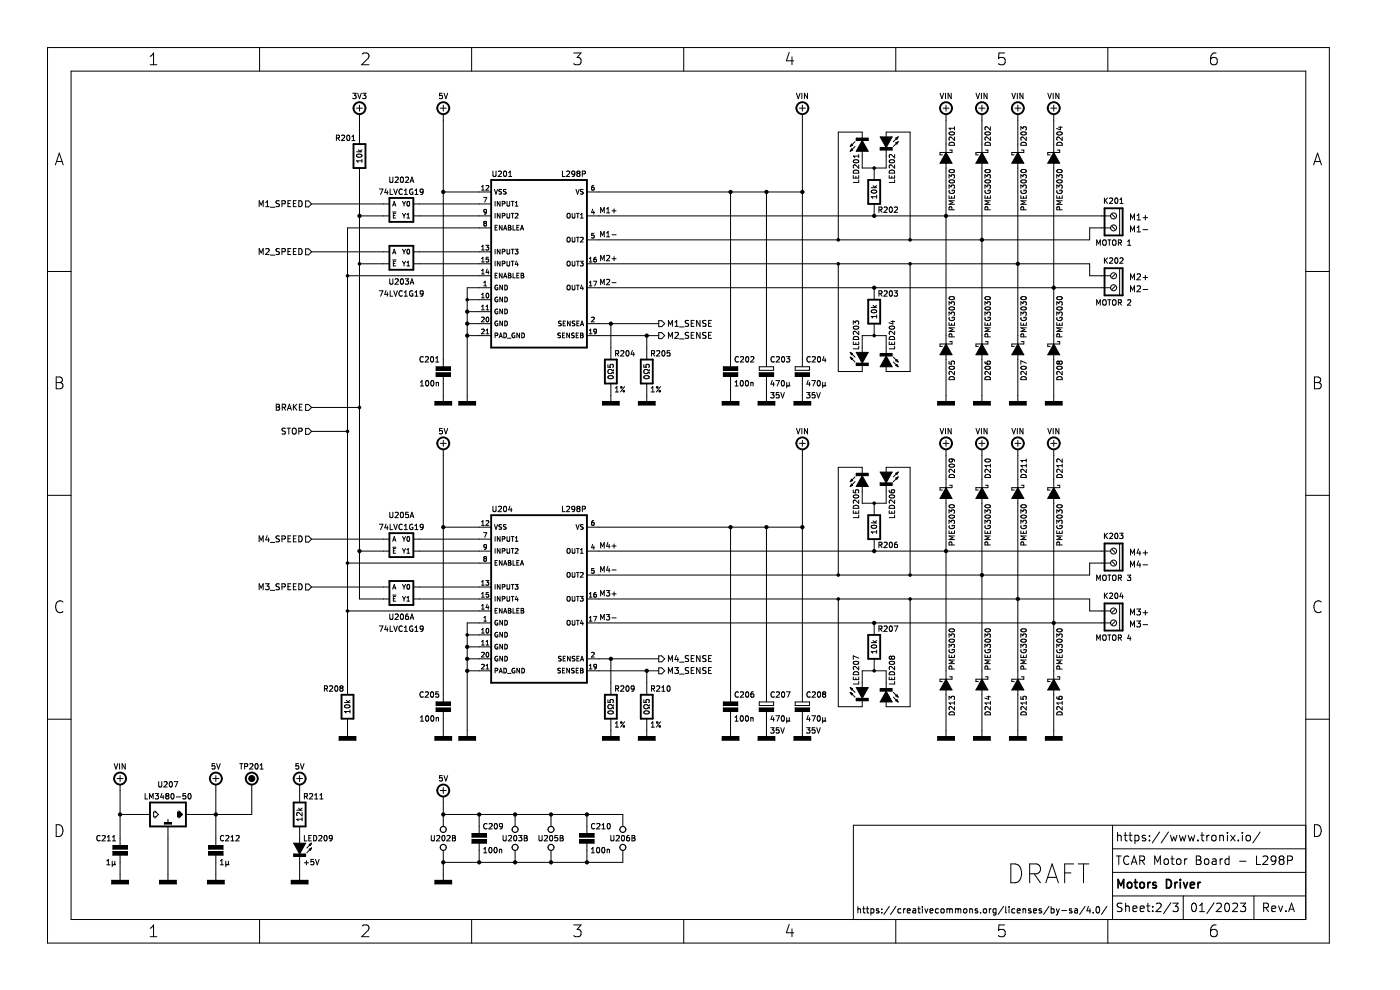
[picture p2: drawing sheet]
<svg xmlns="http://www.w3.org/2000/svg" width="297mm" height="210mm" viewBox="0 0 297 210" stroke-linecap="round" stroke-linejoin="round" font-family="sans-serif">
<g fill="none" stroke="#000" stroke-width=".21">
<path d="M10.1 10.1h271.9v189.9h-271.9zM15.1 15.1h261.9v179.9h-261.9zM31.9 11.9l.7-.7v2.5M31.9 13.7h1.4M55.1 10.1v5M74.8 19.8h.8l-.4 .4 .3 .1v.5l-.2 .1-.5-.1M75.9 19.8l.4 1.1 .3-1.1M76.8 11.5l.4-.3h.6a.68 .68 0 0 1 .4 1.1l-1.5 1.4h1.6M76.9 19.8h.7l-.4 .4 .4 .1v.5l-.2 .1-.5-.1M93.8 19.8h-.5l-.1 .5h.6v.5l-.1 .1-.5-.1M94.2 19.8l.4 1.1 .4-1.1M100.1 10.1v5"/>
<path d="M121.7 11.2h1.6l-.9 1a.68 .68 0 0 1 .9 .5v.6l-.3 .3-.9 .1-.4-.2M145 10.1v5M167.4 11.1l-.6 1.8h1.6M168 12.1v1.6M169 19.8l.3 1.1 .4-1.1M170.1 19.8v1.1M171.3 19.8v1.1l-.6-1.1v1.1M190 10.1v5M199.4 19.8l.4 1.1 .4-1.1M200.6 19.8v1.1M201.8 19.8v1.1l-.7-1.1v1.1M207 19.8l.4 1.1 .4-1.1"/>
<path d="M208.2 19.8v1.1M209.4 19.8v1.1l-.7-1.1v1.1M213.1 11.2h-1.2l-.1 1.2 .4-.2 .8 .1 .2 .4-.1 .8-.3 .2h-.6l-.4-.2M214.7 19.8l.3 1.1 .4-1.1M215.8 19.8v1.1M217 19.8v1.1l-.6-1.1v1.1M222.3 19.8l.4 1.1 .4-1.1M223.4 19.8v1.1M224.6 19.8v1.1l-.6-1.1v1.1M235 10.1v5M258 11.2a.99 .99 0 0 0-1.2 1.1v1l.2 .3 .8 .1 .3-.2 .1-.8-.2-.4-.7-.1-.5 .5M11.7 35l.9-2.5 .8 2.5"/>
<path d="M12 34.3h1.2M71.4 29.3l.5-.1 .1-.4-.6-.1v1.1M71.6 29.3l.4 .5M72.5 28.8l.4-.1 .2 .3-.7 .8h.7M73.7 28.8l.1-.1a.61 .61 0 0 1 .4 .5 .61 .61 0 0 1-.4 .6l-.2-.4zM74.7 29.8h.6M74.7 29l.3-.3v1.1M75.6 22.9h1.3M75.6 32.2h1.2M75.7 32.9a.56 .56 0 0 1 .6-.3 .56 .56 0 0 1 .4 .6 .56 .56 0 0 1-.6 .2 .56 .56 0 0 1-.4-.5zM76 31.8l.5 .4M76.3 35.6v91.5h6.3"/>
<path d="M76.3 22.3v1.3M76.3 24.2v6.4M76.8 33.8v.6M76.8 34.1h-1.2l.4 .3M76.8 31.8l-.5 .3M82.7 37.6v.9l.2 .2 .4-.2v-.9M83.8 37.7l.5-.1 .2 .3-.7 .8h.7M85 37.7l.2-.1a.61 .61 0 0 1 .4 .5 .61 .61 0 0 1-.4 .6l-.3-.4zM86 37.7l.5-.1 .2 .3-.7 .8h.7M87 38.7l.4-1.1 .4 1.1M87.1 38.4h.6M93.4 22.9h1.3"/>
<path d="M94 22.3v1.3M94 24.2v54M102.2 39.6l.2-.3v1M103.1 39.4l.4-.1 .2 .3-.6 .7h.6M104.6 36.3v.9l.2 .2 .4-.2v-.9M105.7 36.4l.5-.1 .2 .3-.7 .8h.7M106.9 36.4l.2-.1a.61 .61 0 0 1 .4 .6 .61 .61 0 0 1-.4 .5l-.3-.4zM107.9 37.4h.7M107.9 36.6l.3-.3v1.1M119.3 36.3v1.1h.6M120.2 36.4l.4-.1 .3 .3-.8 .8h.8M121.9 36.8l-.2 .2-.3-.1-.1-.5 .4-.1 .2 .2v.7l-.2 .2h-.3"/>
<path d="M122.6 36.8h.2M122.6 36.8l-.2 .2 .2 .4 .4-.2-.2-.4M122.6 36.8l-.2-.2 .2-.3 .4 .2-.2 .3M123.5 36.9l.6-.1v-.4l-.6-.1v1.1M126 39.3l-.5 .3v.5l.2 .2 .3-.1v-.4l-.3-.1-.2 .2M169.6 22.9h1.3M170.2 22.3v1.3M170.2 24.2v53.6M180.6 30.6l.3 .2-.5 .3zM180.6 31.6l.3 .2-.5 .3zM181 37.2v.6h1.2v-.6M181.1 36.3a.62 .62 0 0 1 .7-.2 .62 .62 0 0 1 .4 .6h-1.2z"/>
<path d="M181.1 34a.55 .55 0 0 1 .7-.2 .55 .55 0 0 1 .3 .6 .56 .56 0 0 1-.6 .2 .56 .56 0 0 1-.4-.6zM181.4 30.1l-1 1M181.4 31.1l-1 1M181.6 37.4v.4M181.6 29.3h2.6v.5h-2.6zM182.2 35v.7l-.9-.7-.3 .2 .1 .4M182.2 32.8v.6M182.2 38.2v.5h-1.2M182.2 33.1h-1.2l.3 .3M182.9 31.8v3.8h5.1v-3.8M182.9 29.3v-1.3h-5.1v22.9M182.9 29.8l1.3 2.3h-2.6z"/>
<path d="M184.8 39.8h1.2M185.2 39.4l.4 .4M185.5 35.6v2.6M186 39.4l-.5 .3M186.7 31.3h2.6v.5h-2.6zM186.7 29h2.6l-1.3 2.3zM188 29.3v-1.3h5.1v22.9M188.6 37.2v.6h1.2v-.6M188.7 36.3a.62 .62 0 0 1 .7-.2 .62 .62 0 0 1 .4 .6h-1.2zM188.7 34a.55 .55 0 0 1 .7-.2 .55 .55 0 0 1 .3 .6 .56 .56 0 0 1-.6 .2 .56 .56 0 0 1-.4-.6zM189.2 37.4v.4M189.8 32.8v.7l-.8-.7-.4 .2 .1 .4"/>
<path d="M189.8 35v.7l-.8-.7-.4 .2 .1 .4M189.8 38.2v.5h-1.2M190 30.3l.5-.2-.2 .5zM190 29.3l.5-.3-.2 .5zM190.5 30.1l-1 1M190.5 29l-1 1.1M200.1 22.9h1.2M200.7 22.3v1.3M200.7 24.2v8.3M200.7 34.4v38.7M200.7 32.3l1.3 2.3h-2.6zM201.3 37.8v-.7l.5 .3 .1-.3h.5l.1 .2-.1 .5"/>
<path d="M201.3 40v-.8l.5 .4 .1-.3h.5l.1 .2-.1 .5M201.4 28.1a.56 .56 0 0 1 .6-.2 .56 .56 0 0 1 .4 .6 .56 .56 0 0 1-.6 .2 .56 .56 0 0 1-.4-.6zM201.4 30.4a.62 .62 0 0 1 .7-.2 .62 .62 0 0 1 .4 .6h-1.2zM201.4 36.1a.56 .56 0 0 1 .6-.2 .56 .56 0 0 1 .4 .6 .56 .56 0 0 1-.6 .2 .56 .56 0 0 1-.4-.6zM201.4 38.3a.56 .56 0 0 1 .6-.2 .56 .56 0 0 1 .4 .5 .56 .56 0 0 1-.6 .3 .56 .56 0 0 1-.4-.6zM201.5 31.8h.5v.5h-2.6v.5h.5M202.5 29.1v.7l-.8-.7-.4 .2 .1 .4M202.5 26.9v.6M202.5 27.2h-1.2l.4 .3M207.7 22.9h1.2M208.3 22.3v1.3M208.3 24.2v8.3"/>
<path d="M208.3 34.4v38.7M208.3 32.3l1.3 2.3h-2.6zM209 37.8v-.7l.4 .3 .1-.3h.5l.1 .2-.1 .5M209 40v-.8l.4 .4 .1-.3h.5l.1 .2-.1 .5M209 28.1a.56 .56 0 0 1 .7-.2 .56 .56 0 0 1 .3 .6 .56 .56 0 0 1-.6 .2 .56 .56 0 0 1-.4-.6zM209 30.4a.62 .62 0 0 1 .7-.2 .62 .62 0 0 1 .4 .6h-1.1zM209 36.1a.56 .56 0 0 1 .7-.2 .56 .56 0 0 1 .3 .6 .56 .56 0 0 1-.6 .2 .56 .56 0 0 1-.4-.6zM209 38.3a.56 .56 0 0 1 .7-.2 .56 .56 0 0 1 .3 .5 .56 .56 0 0 1-.6 .3 .56 .56 0 0 1-.4-.6zM209.1 31.8h.5v.5h-2.6v.5h.5M210.1 26.9v.7l-.8-.7-.3 .2 .1 .4M210.1 29.1v.7l-.8-.7-.3 .2 .1 .4M215.3 22.9h1.3"/>
<path d="M215.9 22.3v1.3M215.9 24.2v8.3M215.9 34.4v38.7M215.9 32.3l1.3 2.3h-2.5zM216.6 27.6v-.7l.4 .4 .1-.4h.5l.1 .2-.1 .5M216.6 37.8v-.7l.4 .3 .1-.3h.5l.1 .2-.1 .5M216.6 40v-.8l.4 .4 .1-.3h.5l.1 .2-.1 .5M216.6 30.4a.62 .62 0 0 1 .7-.2 .62 .62 0 0 1 .4 .6h-1.1zM216.6 38.3a.56 .56 0 0 1 .7-.2 .56 .56 0 0 1 .4 .5 .56 .56 0 0 1-.7 .3 .56 .56 0 0 1-.4-.6zM216.7 28.1a.55 .55 0 0 1 .6-.2 .55 .55 0 0 1 .4 .6 .56 .56 0 0 1-.7 .2 .56 .56 0 0 1-.4-.6zM216.7 36.1a.55 .55 0 0 1 .6-.2 .55 .55 0 0 1 .4 .6 .56 .56 0 0 1-.7 .2 .56 .56 0 0 1-.4-.6zM216.7 31.8h.5v.5h-2.5v.5h.5"/>
<path d="M217.7 29.1v.7l-.8-.7-.3 .2 .1 .4M222.9 22.9h1.3M223.5 22.3v1.3M223.5 24.2v8.3M223.5 34.4v38.7M223.5 32.3l1.3 2.3h-2.5zM224.2 37.8v-.7l.4 .3 .1-.3h.5l.1 .2-.1 .5M224.2 40v-.8l.4 .4 .1-.3h.5l.1 .2-.1 .5M224.2 30.4a.62 .62 0 0 1 .8-.2 .62 .62 0 0 1 .3 .6h-1.1zM224.2 36.1a.56 .56 0 0 1 .7-.2 .56 .56 0 0 1 .4 .6 .56 .56 0 0 1-.7 .2 .56 .56 0 0 1-.4-.6zM224.3 28.1a.55 .55 0 0 1 .6-.2 .55 .55 0 0 1 .4 .6 .56 .56 0 0 1-.7 .2 .56 .56 0 0 1-.4-.6zM224.3 38.3a.55 .55 0 0 1 .6-.2 .55 .55 0 0 1 .4 .5 .56 .56 0 0 1-.7 .3 .56 .56 0 0 1-.4-.6z"/>
<path d="M224.3 31.8h.5v.5h-2.5v.5h.5M224.6 27h.7M225 26.8v.7l-.9-.2M225.3 29.1v.7l-.8-.7-.3 .2 .1 .4M278.7 35l.8-2.5 .8 2.5M278.9 34.3h1.2M10.1 57.6h5M55 43.8v-1.2l.4 .9 .4-.9v1.2M55 54v-1.3l.4 .9 .4-.9v1.3M56.4 52.8l.5-.1 .2 .4-.8 .9h.8M56.4 43.8h.7M56.4 42.9l.3-.3v1.2"/>
<path d="M57.3 54.1h1M57.3 44h1M59.3 52.8h-.7v.4l.6 .3 .1 .3-.3 .2-.5-.1M59.3 42.6l-.7 .1v.4l.6 .2 .1 .3-.3 .2h-.5M59.8 53.4l.6-.1 .1-.5-.7-.1v1.3M59.8 43.2h.6l.1-.5-.7-.1v1.2M61.1 53.3h.4M61.1 43.2h.4M61.7 42.6h-.6v1.2h.6M61.7 52.7h-.6v1.3h.6M62.2 53.3h.5M62.2 43.2h.5"/>
<path d="M62.8 42.6h-.6v1.2h.6M62.8 52.7h-.6v1.3h.6M63.4 42.6a.64 .64 0 0 1 .7 .6 .64 .64 0 0 1-.7 .6zM63.4 52.7a.64 .64 0 0 1 .7 .7 .64 .64 0 0 1-.7 .6zM64.8 42.6h.7l.6 .7-.6 .6h-.7zM64.8 52.8h.7l.6 .6-.6 .7h-.7zM66.1 43.3h16.5M66.1 53.4h16.5M73.7 58.5h30.5M76.3 56h6.3M76.3 45.8h6.3M80.5 40.1h.7l-.5 1.1"/>
<path d="M81.9 40l-.3 .9h.7M82.2 40.5v.7M82.7 59.1v1l.2 .2 .4-.2v-1M82.8 40.1v1.1h.5M83.3 53.9l.3-1 .4 1M83.3 43.7l.3-1 .4 1M83.3 55.1h.7M83.3 45h.7M83.4 53.6h.5M83.4 43.4h.5M83.4 55.9h.4M83.4 45.7h.4"/>
<path d="M83.5 40.1l.4 1.1 .4-1.1M83.8 59.2l.5-.1 .2 .4-.7 .8h.7M83.9 55.4h-.5v1h.5M83.9 45.3h-.5v1h.5M85 59.2l.2-.1a.61 .61 0 0 1 .4 .6 .61 .61 0 0 1-.4 .6l-.3-.4zM85.3 40.2a.51 .51 0 0 0-.7 .5 .51 .51 0 0 0 .7 .4M85.4 55.4l.3 .5M85.4 52.9l.3 .5M85.4 45.3l.3 .5M85.4 42.7l.3 .5M85.7 43.2v.5M85.7 45.8v.5"/>
<path d="M85.7 53.4v.5M85.7 55.9v.5M85.8 40.4l.3-.3v1.1M85.8 41.2h.6M86 59.1h.7l-.4 .5 .3 .1v.5l-.1 .1-.5-.1M86 55.4l-.3 .5M86 52.9l-.3 .5M86 45.3l-.3 .5M86 42.7l-.3 .5M86.3 56.4h.6M86.3 46.3h.6M86.3 45.5l.3-.2v1"/>
<path d="M86.3 55.7l.3-.3v1M86.4 53l.2-.1a.49 .49 0 0 1 .3 .5 .49 .49 0 0 1-.4 .4l-.2-.3zM86.5 42.8l.1-.1a.49 .49 0 0 1 .3 .5 .49 .49 0 0 1-.4 .5l-.2-.4zM87.1 60h.6M87.5 40.1a.52 .52 0 0 0-.6 .6 .52 .52 0 0 0 .7 .4v-.3h-.2M87.7 56h16.5M87.7 45.8h16.5M87.7 43.3h16.5M87.7 53.4h16.5M88 40.4l.4-.3v1.1M88 41.2h.7M89.8 40.6l-.2 .2h-.4v-.6l.4-.1 .2 .2-.1 .7-.1 .2h-.4"/>
<path d="M94 40.7h10.2M102.2 40.3h.5M102.2 52.3l.2-.3v1M102.2 54.9l.2-.3v1M102.2 57.4l.2-.3v1M102.2 53h.5M102.2 58.1h.5M102.2 55.6h.5M102.6 41.9h.7l-.5 1M102.6 59.9l.3-.2v1M102.8 47.4l-.2 .2 .2 .4 .4-.2-.2-.4M102.8 47.4l-.2-.2 .2-.2 .4 .1-.2 .3"/>
<path d="M102.8 47.4h.2M103.1 52h.6l-.3 .4 .2 .1v.4h-.5M103.2 44.8l-.2 .2h-.3v-.5l.3-.1 .2 .2v.6l-.5 .2M103.4 57.1l-.3 .7h.6M103.6 57.4v.7M103.6 54.6h-.4l-.1 .4h.5v.5h-.5M104.2 48.3h-30.5v99.1M104.9 40.2l.3 1 .4-1M105 42.7v1M105 45.3v1M105 52.9v1M105 55.4v1"/>
<path d="M105 58.4h.4M105 48.3h.4M105.5 47.8h-.5v1h.5M105.5 58h-.5v1h.5M106.1 42.7v1l-.6-1v1M106.1 45.3v1l-.6-1v1M106.1 52.9v1l-.6-1v1M106.1 55.4v1l-.6-1v1M106.4 40.2l-.5 .1a.42 .42 0 0 0 .5 .5l-.1 .3h-.5M106.5 47.8v1l-.6-1v1M106.5 58v1l-.6-1v1M106.6 55.9h.4l.1-.4-.5-.1v1"/>
<path d="M106.6 53.4l.4-.1 .1-.3-.5-.1v1M106.6 43.2h.4l.1-.4-.5-.1v1M106.6 45.8l.4-.1 .1-.4h-.5v1M106.8 41.1h.5M106.8 59l.4-1 .3 1M106.8 48.8l.4-1 .3 1M106.9 58.7h.5M106.9 48.5h.5M107.3 41.1h.1M107.4 40.2l-.6 .1a.42 .42 0 0 0 .5 .5v.3M107.6 55.4v.8l.1 .2 .4-.2v-.8M107.6 45.3v.8l.1 .2 .4-.2v-.8"/>
<path d="M107.6 42.7v.8l.1 .2 .4-.2v-.8M107.6 52.9v.8l.1 .2 .4-.2v-.8M107.8 58h.4l.2 .1-.2 .3 .2 .4-.2 .2h-.4zM107.8 47.8h.4l.2 .2-.2 .3 .2 .3-.2 .2h-.4zM107.8 58.4h.4M107.8 48.3h.4M108.5 52.9h.5M108.5 55.4h.5M108.5 45.3h.5M108.5 42.7h.5M108.7 42.7v1M108.7 45.3v1"/>
<path d="M108.7 52.9v1M108.7 55.4v1M108.8 58v1h.5M108.8 47.8v1h.5M109.3 52.9h.6l-.3 .4h.2v.5h-.5M109.3 43l.3-.3v1M109.3 45.3h.4l.2 .2-.6 .8h.6M109.3 43.7h.6M109.6 55.4l-.3 .7h.6M109.7 58.4h.3M109.7 48.3h.3M109.8 55.7v.7"/>
<path d="M110.1 58h-.4v1h.4M110.1 47.8h-.4v1h.4M110.4 48.8l.3-1 .4 1M110.5 48.5h.5M110.6 58.4h.3M110.9 58.4l.2-.2-.1-.2h-.4v1l.4-.1 .1-.4M110.9 58.4l.1 .1M111 58.5h.1M120.3 45.4l.2-.1 .4 .1 .1 .5-.2 .3-.5-.1zM120.3 55.6l.2-.2 .4 .2 .1 .5-.2 .3-.5-.1zM120.3 50.5l.2-.2 .4 .2 .1 .5-.2 .3-.5-.1zM121.4 45.3v.8l.2 .2 .4-.2v-.8"/>
<path d="M121.4 55.4v.8l.2 .2 .4-.2v-.8M121.4 50.3v.8l.2 .2 .4-.2v-.8M122.2 40.2l.3 1 .4-1M122.3 55.4h.6M122.3 45.3h.6M122.3 50.3h.6M122.6 45.3v1M122.6 50.3v1M122.6 55.4v1M123.1 55.4h.6l-.3 .4 .3 .1v.4h-.6M123.1 50.4l.4-.1 .2 .3-.6 .7h.6M123.1 46.3h.6"/>
<path d="M123.1 45.5l.3-.2v1M123.7 40.2l-.5 .1a.42 .42 0 0 0 .5 .5l-.1 .3h-.5M124.5 56h106.7v2.5h4.4M124.5 45.8h111.1M124.5 40.7h45.7M125 55.6h.6M125 54.9l.3-.3v1M125 59.9l.3-.2v1M125.7 44.4l-.2 .7h.6M125.9 59.7h.7l-.4 1M126 44.7v.7M126 49.5h-.5v.5l.5-.1v.5h-.5"/>
<path d="M126.4 54.6l-.4 .2v.6l.2 .2 .3-.1-.1-.5h-.2l-.2 .1M127.4 45.2v-1.2l.4 .8 .4-.8v1.2M127.4 50.2v-1.1l.4 .8 .4-.8v1.1M127.4 55.3v-1.1l.4 .8 .4-.8v1.1M128.7 50.2h.6M128.7 44.3l.3-.3v1.2M128.7 49.4l.3-.3v1.1M128.7 45.2h.6M128.7 54.3l.4-.1 .2 .3-.7 .8h.7M128.7 59.4l.4-.2 .2 .4-.7 .8h.7M129.8 49.8h.9M129.8 44.7h.9"/>
<path d="M129.8 54.9h.9M129.8 60h.9M130.3 44.3v.9M130.3 54.4v.9M155 40.7v37.5M162.6 40.7v37.1M177.8 56v22.8h5.1v-1.3M184.9 40.4a.55 .55 0 0 1 .7-.2 .55 .55 0 0 1 .3 .6 .56 .56 0 0 1-.6 .2 .56 .56 0 0 1-.4-.5zM185.5 43.3v2.5M186 41.7h-1.2l.4 .4M186 41.4v.7M186.5 44.5h.5l.1-.5-.6-.1v1.2"/>
<path d="M186.7 44.5l.4 .6M187.6 44l.4-.1 .2 .3-.7 .9h.7M188.8 44l.1-.1a.61 .61 0 0 1 .4 .6 .61 .61 0 0 1-.4 .6l-.2-.5zM189.7 44l.5-.1 .2 .3-.7 .9h.7M193.1 56v22.8h-5.1v-1.3M201.3 41.5v.5h1.2v-.5M201.4 40.4a.52 .52 0 0 0 .5 .7 .52 .52 0 0 0 .5-.8h-.4v.3M201.9 41.7v.3M201.9 44.5v-.5l-.5-.1-.1 .6h1.2M202.5 42.6h-1.2l.9 .4-.9 .4h1.2M209 41.5v.5h1.1v-.5M209 40.4a.52 .52 0 0 0 .5 .7 .52 .52 0 0 0 .5-.8h-.4v.3"/>
<path d="M209.5 41.7v.3M209.6 44.5l-.1-.5-.4-.1-.1 .6h1.1M210.1 42.6h-1.1l.8 .4-.8 .4h1.1M216.6 41.5v.5h1.1v-.5M216.6 40.4a.52 .52 0 0 0 .6 .7 .52 .52 0 0 0 .4-.8h-.4v.3M217.1 41.7v.3M217.2 44.5l-.1-.5-.4-.1-.1 .6h1.1M217.7 42.6h-1.1l.8 .4-.8 .4h1.1M224.2 41.5v.5h1.1v-.5M224.2 40.4a.52 .52 0 0 0 .6 .7 .52 .52 0 0 0 .4-.8h-.4v.3M224.7 41.7v.3M224.8 44.5l-.1-.5-.4-.1-.1 .6h1.1"/>
<path d="M225.3 42.6h-1.1l.8 .4-.8 .4h1.1M232.7 52v-1.1l.3 .8 .4-.8v1.1M234 51.1l.2-.2 .4 .2 .1 .6-.2 .3h-.3l-.2-.1zM234.3 42v1.1M234.3 54.7v1.1M234.5 55.2l.5 .6M234.5 42.5l.5 .6M235 54.7l-.7 .7M235 42l-.7 .7M235 50.9h.7M235.3 50.9v1.1M235.4 42.1l.4-.1 .2 .3-.7 .8h.7"/>
<path d="M235.4 54.8l.4-.1 .2 .3-.7 .8h.7M235.6 48.3h-4.4v2.6h-106.7M235.9 45.5l.7 .6M235.9 48l.7 .7M236 51.1l.3-.2 .4 .2 .1 .6-.2 .3h-.3l-.3-.1zM236.6 58.2l-.7 .6M236.6 42.1l.2-.1a.61 .61 0 0 1 .4 .6 .61 .61 0 0 1-.4 .5l-.3-.4zM236.6 54.8l.2-.1a.61 .61 0 0 1 .4 .6 .61 .61 0 0 1-.4 .5l-.3-.4zM237.3 51.5l.5-.1 .1-.4-.6-.1v1.1M237.5 44.2v5.7M237.5 56.9v5.8M237.5 51.5l.4 .5"/>
<path d="M237.6 54.8l.4-.1 .2 .3-.7 .8h.7M237.6 43.1h.6M237.6 42.3l.3-.3v1.1M239.2 51.2l.4-.3v1.1M239.2 52h.7M239.8 46.7v-1.3l.5 .9 .4-.9v1.3M239.8 49.2v-1.3l.5 .9 .4-.9v1.3M239.8 59.4v-1.3l.5 .9 .4-.9v1.3M241.2 58.2l.5-.1 .2 .3-.7 1h.7M241.2 46.7h.7M241.2 45.7l.4-.3v1.3M241.2 48.3l.4-.4v1.3"/>
<path d="M241.2 49.2h.7M242.5 46.2h1M242.5 58.9h1M242.5 48.7h1M243 45.7v1M243 58.4v1M277 57.6h5M11.9 80h.9a.61 .61 0 0 1 .4 .6 .61 .61 0 0 1-.4 .6 .67 .67 0 0 1 .6 .6 .67 .67 0 0 1-.5 .7h-1zM80.5 61.7h.7l-.5 1.1M81.9 61.6l-.3 .8h.7M82.2 62.1v.7M82.8 61.7v1.1h.5"/>
<path d="M83.5 61.7l.4 1.1 .4-1.1M85.3 61.8a.51 .51 0 0 0-.7 .5 .51 .51 0 0 0 .7 .4M85.8 62.8h.6M85.8 62l.3-.3v1.1M87 60.3l.4-1.2 .4 1.2M87.5 61.7a.52 .52 0 0 0-.6 .6 .52 .52 0 0 0 .7 .4v-.4h-.2M88 62.8h.7M88 62l.4-.3v1.1M89.8 62.2l-.2 .2-.4-.1v-.5l.4-.1 .2 .2-.1 .7-.1 .2h-.4M89.8 75.8a.51 .51 0 0 0-.7 .4 .51 .51 0 0 0 .7 .5M90.2 75.8l.5-.2 .2 .4-.7 .8h.7M91.4 75.8l.2-.2a.61 .61 0 0 1 .4 .6 .61 .61 0 0 1-.4 .6l-.3-.4z"/>
<path d="M92.4 76.8h.7M92.4 76l.4-.4v1.2M92.5 79.1h3.1v.7h-3.1zM92.5 77.8h3.1v.8h-3.1zM94 79.4v5.8M99.1 71.2h5.1M99.1 63.6h5.1M99.1 68.7h5.1M99.1 66.1h5.1M102.2 65.7h.5M102.2 69.9l.3-.1 .2 .3-.6 .7h.6M102.2 63.2h.5"/>
<path d="M102.2 62.5l.2-.3v1M102.2 65l.2-.3v1M102.2 67.4l.3-.1 .2 .3-.6 .7h.6M102.6 60.7h.6M103.1 65.7h.6M103.1 70.8h.6M103.1 65l.3-.3v1M103.1 70.1l.3-.3v1M103.2 62.3l.2-.1a.49 .49 0 0 1 .3 .5 .49 .49 0 0 1-.4 .4l-.2-.3zM103.2 67.4l.2-.1a.49 .49 0 0 1 .3 .5 .49 .49 0 0 1-.4 .4l-.2-.3zM104.2 61h-5.1v24.2M105 71.2l.5-.1 .1-.4-.6-.1v1"/>
<path d="M105.6 60.5a.45 .45 0 0 0-.6 .5 .45 .45 0 0 0 .6 .4v-.3h-.2M105.6 63.1a.45 .45 0 0 0-.6 .4 .45 .45 0 0 0 .6 .4v-.3h-.2M105.6 65.6a.45 .45 0 0 0-.6 .5 .45 .45 0 0 0 .6 .4v-.4h-.2M105.6 68.2a.45 .45 0 0 0-.6 .4 .45 .45 0 0 0 .6 .4v-.3h-.2M105.9 71.6l.3-1 .4 1M106 71.4h.5M106.6 60.5v1l-.6-1v1M106.6 63v1l-.6-1v1M106.6 65.6v1l-.6-1v1M106.6 68.1v1l-.6-1v1M106.9 70.6a.5 .5 0 0 1 .6 .5 .5 .5 0 0 1-.6 .5zM107.1 65.6a.5 .5 0 0 1 .6 .5 .5 .5 0 0 1-.6 .5z"/>
<path d="M107.1 68.1a.5 .5 0 0 1 .6 .5 .5 .5 0 0 1-.6 .5zM107.1 63a.5 .5 0 0 1 .6 .5 .5 .5 0 0 1-.6 .5zM107.1 60.5a.5 .5 0 0 1 .6 .5 .5 .5 0 0 1-.6 .5zM107.7 71.7h.7M109.2 70.7a.45 .45 0 0 0-.6 .5 .45 .45 0 0 0 .6 .4v-.4h-.2M110.2 70.6v1l-.5-1v1M110.7 70.6a.5 .5 0 0 1 .6 .5 .5 .5 0 0 1-.6 .5zM118.9 70.7h-.5a.42 .42 0 0 0 .5 .6l-.1 .3h-.5M119.1 68.2h-.6a.42 .42 0 0 0 .5 .5v.4h-.5M119.3 71.1h.4M119.5 68.6h.3M119.8 70.6h-.5v1h.5"/>
<path d="M120 68.1h-.5v1h.5M120.3 60.6l.2-.1 .4 .1 .1 .6-.2 .2-.5-.1zM120.8 70.6v1l-.6-1v1M121 68.1v1l-.6-1v1M121.4 60.5v.8l.2 .2 .4-.2v-.8M121.8 70.7h-.5a.42 .42 0 0 0 .5 .6l-.1 .3h-.5M122 68.2h-.6a.42 .42 0 0 0 .5 .5v.4h-.5M122.2 71.1h.4M122.3 60.5h.6M122.4 68.6h.3M122.6 60.5v1M122.7 70.6h-.5v1h.5"/>
<path d="M122.9 68.1h-.5v1h.5M123.1 71.1h.4M123.1 70.6h.4l.2 .2-.2 .3 .2 .4-.2 .1h-.4zM123.1 69.1l.4-1 .3 1M123.2 68.8h.5M123.4 60.4l-.3 .8h.7M123.6 60.8v.7M124.5 61h111.1M124.5 71.2h15.2M124.5 68.7h15.2M125 70.8h.6M125 60.7h.6"/>
<path d="M125 70.1l.3-.3v1M125.5 67.4l.4-.1 .2 .3-.7 .7h.7M126.5 70.2l-.1 .2h-.3l-.1-.5 .4-.1 .1 .2v.6l-.4 .2M127.4 60.4v-1.2l.4 .9 .4-.9v1.2M129 77.3v.6h.5v-.5l.5-.1 .1 .2-.1 .4M129 79.9a.56 .56 0 0 1 .7-.3 .56 .56 0 0 1 .4 .6 .56 .56 0 0 1-.7 .2 .56 .56 0 0 1-.4-.5zM129.6 68.7v7.6M130.1 78.4v.2h-.2a.49 .49 0 0 0-.7-.2 .49 .49 0 0 0-.2 .7l.6 .1 .5-.2v.2M130.6 75l.5-.1 .1-.4-.6-.1v1.1M130.9 75l.4 .5M131.7 74.5l.4-.1 .2 .3-.7 .8h.7M132.9 74.5l.2-.1a.61 .61 0 0 1 .4 .6 .61 .61 0 0 1-.4 .5l-.3-.4z"/>
<path d="M134.2 74.3l-.3 .8h.7M134.4 74.8v.7M136.6 77.3v.6h.5v-.5l.5-.1 .1 .2-.1 .4M136.6 79.9a.56 .56 0 0 1 .7-.3 .56 .56 0 0 1 .4 .6 .56 .56 0 0 1-.7 .2 .56 .56 0 0 1-.4-.5zM137.2 71.2v5.1M137.7 78.4v.2h-.2a.49 .49 0 0 0-.7-.2 .49 .49 0 0 0-.2 .7l.6 .1 .5-.2v.2M138.2 75l.6-.1v-.4l-.6-.1v1.1M138.5 75l.4 .5M139.3 74.5l.4-.1 .3 .3-.7 .8h.7M139.7 70.6h.7l.6 .6-.6 .6h-.7zM139.7 68h.7l.6 .7-.6 .6h-.7zM140.5 74.5l.2-.1a.61 .61 0 0 1 .4 .6 .61 .61 0 0 1-.4 .5l-.3-.4z"/>
<path d="M141.8 69.2v-1.2l.4 .9 .4-.9v1.2M141.8 71.8v-1.3l.4 .9 .4-.9v1.3M142.1 74.4h-.5l-.1 .5h.5l.1 .5-.2 .1-.4-.1M143.2 70.6l.5-.1 .2 .4-.8 .9h.8M143.2 69.2h.7M143.2 68.3l.4-.3v1.2M144.2 71.9h.9M144.2 69.4h.9M146.1 70.6h-.7v.4l.6 .2 .1 .3-.3 .3-.4-.1M146.1 68l-.7 .1v.3l.6 .3 .1 .3-.3 .2h-.4M146.6 71.1h.5M146.6 68.6h.5"/>
<path d="M147.2 70.5h-.6v1.3h.6M147.2 68h-.6v1.2h.6M148.5 68v1.2l-.7-1.2v1.2M148.5 70.5v1.3l-.7-1.3v1.3M149.8 70.6h-.7v.4l.6 .2 .1 .3-.3 .3-.4-.1M149.8 68l-.7 .1v.3l.6 .3 .1 .3-.3 .2h-.4M150.3 71.1h.4M150.3 68.6h.4M150.9 70.5h-.6v1.3h.6M150.9 68h-.6v1.2h.6M153.5 79.1h3v.7h-3zM153.5 77.8h3v.8h-3z"/>
<path d="M155 79.4v5.8M156.6 75.8a.51 .51 0 0 0-.7 .4 .51 .51 0 0 0 .7 .5M157.1 75.8l.4-.2 .2 .4-.7 .8h.7M158.3 75.8l.2-.2a.61 .61 0 0 1 .4 .6 .61 .61 0 0 1-.4 .6l-.3-.4zM159.3 75.8l.4-.2 .2 .4-.7 .8h.7M161.1 79.1h3v.7h-3zM161.1 77.8h3v.8h-3zM162.6 79.4v5.8M164.3 75.8a.51 .51 0 0 0-.8 .4 .51 .51 0 0 0 .8 .5M164.7 75.8l.4-.2 .3 .4-.8 .8h.8M165.9 75.8l.2-.2a.61 .61 0 0 1 .4 .6 .61 .61 0 0 1-.4 .6l-.3-.4zM166.8 75.6h.8l-.4 .5 .3 .1v.5l-.2 .1-.5-.1"/>
<path d="M168.7 77.8h3v.8h-3zM168.7 79.1h3v.7h-3zM170.2 79.4v5.8M171.9 75.8a.51 .51 0 0 0-.7 .4 .51 .51 0 0 0 .7 .5M172.3 75.8l.5-.2 .2 .4-.7 .8h.7M173.5 75.8l.2-.2a.61 .61 0 0 1 .4 .6 .61 .61 0 0 1-.4 .6l-.3-.4zM174.8 75.6l-.3 .8h.7M175.1 76v.8M180.4 74.7l.5 .3-.3 .3zM180.4 75.8l1 1M180.4 75.8l.5 .2-.3 .3zM180.4 74.7l1 1.1"/>
<path d="M181 68.8v-.7l.5 .4 .1-.4h.5l.1 .2-.1 .5M181 72.5v.6h1.2v-.6M181.1 69.3a.56 .56 0 0 1 .6-.2 .56 .56 0 0 1 .4 .6 .56 .56 0 0 1-.6 .2 .56 .56 0 0 1-.4-.6zM181.1 71.6a.62 .62 0 0 1 .7-.2 .62 .62 0 0 1 .4 .6h-1.2zM181.6 72.7v.4M181.6 77h2.6v.5h-2.6zM181.6 74.7h2.6l-1.3 2.3zM182.2 70.3v.7l-.9-.7-.3 .2 .1 .4M182.2 73.4v.6h-1.2M182.9 75v-3.8h5.1v3.8M184.8 65.2h1.2M184.9 65.9a.56 .56 0 0 1 .6-.3 .56 .56 0 0 1 .4 .6 .56 .56 0 0 1-.6 .2 .56 .56 0 0 1-.4-.5z"/>
<path d="M185.2 64.8l.4 .4M185.5 61v2.6M185.5 68.7v2.5M186 66.8v.7M186 67.1h-1.2l.4 .4M186 64.8l-.5 .3M186.5 62.3l.5-.1 .1-.4-.6-.1v1.1M186.7 75h2.6v.5h-2.6zM186.7 62.3l.4 .5M187.6 61.8l.4-.1 .2 .3-.7 .8h.7M188 75.5l1.3 2.3h-2.6zM188.6 72.5v.6h1.2v-.6"/>
<path d="M188.7 69.3a.56 .56 0 0 1 .6-.2 .56 .56 0 0 1 .4 .6 .56 .56 0 0 1-.6 .2 .56 .56 0 0 1-.4-.6zM188.7 71.6a.62 .62 0 0 1 .7-.2 .62 .62 0 0 1 .4 .6h-1.2zM188.8 61.8l.1-.1a.61 .61 0 0 1 .4 .6 .61 .61 0 0 1-.4 .5l-.2-.4zM189 68.2h.8M189.2 72.7v.4M189.4 68v.7l-.8-.2M189.5 75.8l1 1M189.5 76.8l1 1M189.7 61.7h.7l-.4 .4 .3 .1v.5l-.1 .1-.5-.1M189.8 70.3v.7l-.8-.7-.4 .2 .1 .4M189.8 73.4v.6h-1.2M190 76.5l.3-.2 .2 .5z"/>
<path d="M190 77.5l.3-.2 .2 .5zM200.7 75v10.2M200.7 73l1.3 2.3h-2.6zM201.3 76.6v.6h.6l-.1-.5 .6-.1 .1 .2-.1 .4M201.3 64.7v-.7l.5 .4 .1-.3h.5l.1 .1-.1 .5M201.3 66.9v-.7l.5 .4 .1-.3h.5l.1 .1-.1 .5M201.3 68.4v.6h1.2v-.6M201.4 77.9a.56 .56 0 0 1 .6-.3 .56 .56 0 0 1 .4 .6 .56 .56 0 0 1-.6 .2 .56 .56 0 0 1-.4-.5zM201.4 63.1a.56 .56 0 0 1 .6-.3 .56 .56 0 0 1 .4 .6 .56 .56 0 0 1-.6 .3 .56 .56 0 0 1-.4-.6zM201.4 65.3a.56 .56 0 0 1 .6-.3 .56 .56 0 0 1 .4 .6 .56 .56 0 0 1-.6 .2 .56 .56 0 0 1-.4-.5zM201.4 67.3a.52 .52 0 0 0 .5 .7 .52 .52 0 0 0 .5-.7h-.4v.2M201.5 72.5h.5v.5h-2.6v.5h.5"/>
<path d="M201.9 68.6v.4M201.9 71.5v-.6h-.5l-.1 .6h1.2M202.5 78.8v.7l-.8-.7-.4 .2 .1 .4M202.5 69.5h-1.2l.9 .4-.9 .4h1.2M208.3 75v10.2M208.3 73l1.3 2.3h-2.6zM209 76.7v.3l.2 .2h.7l.2-.2-.1-.4-.6 .1v.3l.2 .2M209 64.7v-.7l.4 .4 .1-.3h.5l.1 .1-.1 .5M209 66.9v-.7l.4 .4 .1-.3h.5l.1 .1-.1 .5M209 68.4v.6h1.1v-.6M209 63.1a.56 .56 0 0 1 .7-.3 .56 .56 0 0 1 .3 .6 .56 .56 0 0 1-.6 .3 .56 .56 0 0 1-.4-.6zM209 67.3a.52 .52 0 0 0 .5 .7 .52 .52 0 0 0 .5-.7h-.4v.2"/>
<path d="M209 65.3a.56 .56 0 0 1 .7-.3 .56 .56 0 0 1 .3 .6 .56 .56 0 0 1-.6 .2 .56 .56 0 0 1-.4-.5zM209 77.9a.56 .56 0 0 1 .7-.3 .56 .56 0 0 1 .3 .6 .56 .56 0 0 1-.6 .2 .56 .56 0 0 1-.4-.5zM209.1 72.5h.5v.5h-2.6v.5h.5M209.5 68.6v.4M209.6 71.5l-.1-.6h-.4l-.1 .6h1.1M210.1 78.8v.7l-.8-.7-.3 .2 .1 .4M210.1 69.5h-1.1l.8 .4-.8 .4h1.1M215.9 75v10.2M215.9 73l1.3 2.3h-2.5zM216.6 64.7v-.7l.4 .4 .1-.3h.5l.1 .1-.1 .5M216.6 66.9v-.7l.4 .4 .1-.3h.5l.1 .1-.1 .5M216.6 68.4v.6h1.1v-.6"/>
<path d="M216.6 65.3a.56 .56 0 0 1 .7-.3 .56 .56 0 0 1 .4 .6 .56 .56 0 0 1-.7 .2 .56 .56 0 0 1-.4-.5zM216.6 63.1a.56 .56 0 0 1 .7-.3 .56 .56 0 0 1 .4 .6 .56 .56 0 0 1-.7 .3 .56 .56 0 0 1-.4-.6zM216.6 67.3a.52 .52 0 0 0 .6 .7 .52 .52 0 0 0 .4-.7h-.4v.2M216.6 77.9a.56 .56 0 0 1 .7-.3 .56 .56 0 0 1 .4 .6 .56 .56 0 0 1-.7 .2 .56 .56 0 0 1-.4-.5zM216.7 72.5h.5v.5h-2.5v.5h.5M217.1 68.6v.4M217.2 71.5l-.1-.6h-.4l-.1 .6h1.1M217.7 77l-1.1-.5v.8M217.7 78.8v.7l-.8-.7-.3 .2 .1 .4M217.7 69.5h-1.1l.8 .4-.8 .4h1.1M223.5 75v10.2M223.5 73l1.3 2.3h-2.5z"/>
<path d="M224.2 64.7v-.7l.4 .4 .1-.3h.5l.1 .1-.1 .5M224.2 66.9v-.7l.4 .4 .1-.3h.5l.1 .1-.1 .5M224.2 68.4v.6h1.1v-.6M224.2 63.1a.56 .56 0 0 1 .7-.3 .56 .56 0 0 1 .4 .6 .56 .56 0 0 1-.7 .3 .56 .56 0 0 1-.4-.6zM224.2 67.3a.52 .52 0 0 0 .6 .7 .52 .52 0 0 0 .4-.7h-.4v.2M224.2 65.3a.56 .56 0 0 1 .7-.3 .56 .56 0 0 1 .4 .6 .56 .56 0 0 1-.7 .2 .56 .56 0 0 1-.4-.5zM224.2 77.9a.56 .56 0 0 1 .7-.3 .56 .56 0 0 1 .4 .6 .56 .56 0 0 1-.7 .2 .56 .56 0 0 1-.4-.5zM224.3 72.5h.5v.5h-2.5v.5h.5M224.7 76.8l-.2-.2-.3 .2 .2 .4 .3-.2M224.7 76.8l.2-.2 .4 .2-.2 .4-.4-.2M224.7 76.8v.2M224.7 68.6v.4"/>
<path d="M224.8 71.5l-.1-.6h-.4l-.1 .6h1.1M225.3 78.8v.7l-.8-.7-.3 .2 .1 .4M225.3 69.5h-1.1l.8 .4-.8 .4h1.1M232.7 64.7v-1.1l.3 .8 .4-.8v1.1M234 63.7l.2-.1 .4 .1 .1 .7-.2 .3h-.3l-.2-.1zM235 63.6h.7M235.3 63.6v1.1M236 63.7l.3-.1 .4 .1 .1 .7-.2 .3h-.3l-.3-.1zM236.6 60.7l-.7 .7M237.3 64.2l.5-.1 .1-.4-.6-.1v1.1M237.5 64.2l.4 .5M239.2 63.7l.5-.1 .2 .3-.7 .8h.7"/>
<path d="M239.8 61.9v-1.3l.5 .9 .4-.9v1.3M241.2 60.7l.5-.1 .2 .4-.7 .9h.7M242.5 61.4h1M278.9 80h.8a.61 .61 0 0 1 .5 .6 .61 .61 0 0 1-.5 .6 .67 .67 0 0 1 .6 .6 .67 .67 0 0 1-.5 .7h-.9zM11.9 81.2h.9M58.6 85.7h.4l.3 .3-.3 .3 .3 .2v.3l-.2 .2h-.5zM58.6 86.3h.4M59.9 86.4l.6-.1v-.4l-.6-.2v1.3M60.2 86.4l.4 .6M60.5 90.9h-.6v.4l.5 .2 .1 .3-.2 .3-.5-.1M60.9 90.8h.7M61 87l.4-1.3 .4 1.3"/>
<path d="M61.1 86.6h.6M61.3 90.8v1.3M62.1 91l.2-.2a.43 .43 0 0 1 .5 .4v.5a.42 .42 0 0 1-.4 .4 .42 .42 0 0 1-.4-.4zM62.2 85.7v1.3M62.4 86.3l.6 .7M63 85.7l-.8 .8M63.4 91.5l.6-.1 .1-.5-.7-.1v1.3M63.5 86.3h.4M64.1 85.7h-.6v1.3h.6M64.8 90.9h.7l.6 .6-.6 .6h-.7zM64.8 85.8h.7l.6 .6-.6 .7h-.7zM66.1 86.4h10.2"/>
<path d="M66.1 91.5h7.6M89.2 81.9h.7M89.2 81.1l.3-.4v1.2M90.4 80.8l.2-.1a.61 .61 0 0 1 .4 .6 .61 .61 0 0 1-.4 .6l-.3-.5zM91.5 80.8l.2-.1a.61 .61 0 0 1 .4 .6 .61 .61 0 0 1-.4 .6l-.3-.5zM92.3 85.2h3.5v.7h-3.5zM92.5 81.2h.5v.7M92.5 81.1v.8M93.4 94h1.3M93.8 90.9h-.5l-.1 .5h.6v.5l-.1 .1-.5-.1M94 93.4v1.3M94 95.3v54"/>
<path d="M94.2 90.9l.4 1.1 .4-1.1M97.3 85.2h3.6v.7h-3.6zM127.8 85.2h3.6v.7h-3.6zM129.6 81.4v3.8M130.5 83.1h.7M130.5 82.3l.4-.3v1.1M132.5 82l-.9 1.1M135.4 85.2h3.6v.7h-3.6zM137.2 81.4v3.8M138.2 82.3l.3-.3v1.1M138.2 83.1h.6M140.1 82l-.8 1.1"/>
<path d="M153.2 85.2h3.6v.7h-3.6zM155.9 81.9h.7M155.9 81.1l.4-.4v1.2M157.1 80.8l.2-.1a.61 .61 0 0 1 .4 .6 .61 .61 0 0 1-.4 .6l-.3-.5zM158.2 80.8l.2-.1a.61 .61 0 0 1 .4 .6 .61 .61 0 0 1-.4 .6l-.3-.5zM159.3 81.1v.8M159.3 81.2h.4l.1 .7M160.8 85.2h3.6v.7h-3.6zM163.5 83.3h.7l-.4 .4 .4 .1v.5l-.2 .1-.5-.1M163.8 80.7l-.2 .8h.7M164.1 81.1v.8M164.6 80.7h.8l-.5 1.2"/>
<path d="M165.3 83.3h-.6l-.1 .5h.6l.1 .5-.2 .1-.5-.1M165.6 83.3l.4 1.1 .4-1.1M165.9 80.8l.1-.1a.61 .61 0 0 1 .4 .6 .61 .61 0 0 1-.4 .6l-.3-.5zM166.9 81.7l.2 .2 .3-.2M166.9 81.1v1.2M167.4 81.7l.2 .2M167.4 81.1v.6M168.4 85.2h3.6v.7h-3.6zM169 90.9l.3 1.1 .4-1.1M169.6 94h1.3M170.1 90.9v1.1M170.2 93.4v1.3"/>
<path d="M170.2 95.3v53.6M171.1 83.3h.7l-.4 .4 .4 .1v.5l-.2 .1-.5-.1M171.3 90.9v1.1l-.6-1.1v1.1M171.4 80.7l-.2 .8h.7M171.7 81.1v.8M172.2 80.7h.8l-.5 1.2M172.9 83.3h-.6v.5h.5l.1 .5-.2 .1-.4-.1M173.3 83.3l.3 1.1 .4-1.1M173.5 80.8l.1-.1a.61 .61 0 0 1 .4 .6 .61 .61 0 0 1-.4 .6l-.2-.5zM174.5 81.7l.2 .2 .4-.2M174.5 81.1v1.2M175.1 81.1v.6"/>
<path d="M175.1 81.7l.1 .2M198.9 85.2h3.6v.7h-3.6zM199.4 90.9l.4 1.1 .4-1.1M200.1 94h1.2M200.6 90.9v1.1M200.7 93.4v1.3M200.7 95.3v8.3M201.4 98.6a.56 .56 0 0 1 .6-.2 .56 .56 0 0 1 .4 .5 .56 .56 0 0 1-.6 .3 .56 .56 0 0 1-.4-.6zM201.4 80.1a.62 .62 0 0 1 .7-.2 .62 .62 0 0 1 .4 .6h-1.2zM201.8 90.9v1.1l-.7-1.1v1.1M201.8 97.3l.2 .3v.3l-.6 .1-.1-.4 .3-.3 .6 .1 .2 .2 .1 .3M202.5 99.5v.8l-.8-.8-.4 .3 .1 .4"/>
<path d="M206.5 85.2h3.6v.7h-3.6zM207 90.9l.4 1.1 .4-1.1M207.7 94h1.2M208.2 90.9v1.1M208.3 93.4v1.3M208.3 95.3v8.3M209 80.1a.62 .62 0 0 1 .7-.2 .62 .62 0 0 1 .4 .6h-1.1zM209 97.5a.56 .56 0 0 1 .7-.2 .56 .56 0 0 1 .3 .5 .56 .56 0 0 1-.6 .3 .56 .56 0 0 1-.4-.6zM209.4 90.9v1.1l-.7-1.1v1.1M210.1 99.5v.8l-.8-.8-.3 .3 .1 .4M210.1 98.4v.7M210.1 98.8h-1.1l.3 .3"/>
<path d="M214.1 85.2h3.6v.7h-3.6zM214.7 90.9l.3 1.1 .4-1.1M215.3 94h1.3M215.8 90.9v1.1M215.9 93.4v1.3M215.9 95.3v8.3M216.6 80.1a.62 .62 0 0 1 .7-.2 .62 .62 0 0 1 .4 .6h-1.1zM217 90.9v1.1l-.6-1.1v1.1M217.7 99.5v.8l-.8-.8-.3 .3 .1 .4M217.7 97.3v.7M217.7 98.4v.7M217.7 98.8h-1.1l.3 .3"/>
<path d="M217.7 97.7h-1.1l.3 .3M221.8 85.2h3.5v.7h-3.5zM222.3 90.9l.4 1.1 .4-1.1M222.9 94h1.3M223.4 90.9v1.1M223.5 93.4v1.3M223.5 95.3v8.3M224.2 80.1a.62 .62 0 0 1 .8-.2 .62 .62 0 0 1 .3 .6h-1.1zM224.6 90.9v1.1l-.6-1.1v1.1M225.3 97.3v.8l-.8-.8-.3 .3 .1 .4M225.3 99.5v.8l-.8-.8-.3 .3 .1 .4M225.3 98.4v.7"/>
<path d="M225.3 98.8h-1.1l.3 .3M278.9 81.2h.8M10.1 105.1h5M55 114.9v-1.2l.4 .9 .4-.9v1.2M56.7 113.6l-.3 .9h.8M57 114.1v.8M57.3 115.1h1M59.3 113.7l-.7 .1v.4l.6 .2 .1 .3-.3 .2h-.5M59.8 114.3h.6l.1-.5-.7-.1v1.2M61.1 114.3h.4M61.7 113.7h-.6v1.2h.6M62.2 114.3h.5"/>
<path d="M62.8 113.7h-.6v1.2h.6M63.4 113.7a.64 .64 0 0 1 .7 .6 .64 .64 0 0 1-.7 .6zM64.8 113.7h.7l.6 .7-.6 .6h-.7zM66.1 114.4h16.5M73.7 119.4h30.5M76.3 116.9h6.3M80.5 111.2h.7l-.5 1.1M81.9 111.1l-.3 .9h.7M82.2 111.6v.7M82.7 108.7v.9l.2 .2 .4-.2v-.9M82.8 111.2v1.1h.5M83.3 114.8l.3-1 .4 1"/>
<path d="M83.3 116.1h.7M83.4 114.5h.5M83.4 116.8h.4M83.5 111.2l.4 1.1 .4-1.1M83.8 108.8l.5-.1 .2 .3-.7 .8h.7M83.9 116.4h-.5v1h.5M85 108.8l.2-.1a.61 .61 0 0 1 .4 .5 .61 .61 0 0 1-.4 .6l-.3-.4zM85.3 111.3a.51 .51 0 0 0-.7 .5 .51 .51 0 0 0 .7 .4M85.4 116.4l.3 .5M85.4 113.8l.3 .5M85.7 114.3v.5M85.7 116.9v.5"/>
<path d="M85.8 111.5l.3-.3v1.1M85.8 112.3h.6M86 116.4l-.3 .5M86 113.8l-.3 .5M86.3 116.6l.3-.2v1M86.3 117.4h.6M86.4 113.9l.2-.1a.49 .49 0 0 1 .3 .5 .49 .49 0 0 1-.4 .5l-.2-.4zM86.6 108.7h-.5l-.1 .5h.6v.5l-.1 .1-.5-.1M87 109.8l.4-1.1 .4 1.1M87.1 109.5h.6M87.5 111.3a.52 .52 0 0 0-.6 .5 .52 .52 0 0 0 .7 .4v-.3h-.2M87.7 116.9h16.5"/>
<path d="M87.7 114.4h16.5M88 111.5l.4-.3v1.1M88 112.3h.7M89.8 111.7l-.2 .2h-.4v-.6l.4-.1 .2 .2-.1 .7-.1 .2h-.4M94 111.8h10.2M102.2 111.4h.5M102.2 110.7l.2-.3v1M102.6 113h.7l-.5 1M102.6 118.2v.1M102.6 118.3l.2 .2M102.6 118.2l.2-.1 .4 .1M102.8 118.5l-.2 .2 .2 .4 .4-.2-.2-.4"/>
<path d="M102.8 118.5h.2M103.1 110.5l.4-.1 .2 .3-.6 .7h.6M103.2 115.9l-.2 .2h-.3v-.5l.3-.1 .2 .2v.6l-.5 .2M103.2 118.3l-.2 .2M103.2 118.2v.1M104.6 107.4v.9l.2 .2 .4-.2v-.9M104.9 111.3l.3 1 .4-1M105 113.8v1M105 116.4v1M105 119.4h.4M105.5 118.9h-.5v1h.5M105.7 107.5l.5-.1 .2 .3-.7 .8h.7"/>
<path d="M106.1 113.8v1l-.6-1v1M106.1 116.4v1l-.6-1v1M106.4 111.3l-.5 .1a.42 .42 0 0 0 .5 .5l-.1 .3h-.5M106.5 118.9v1l-.6-1v1M106.6 114.3h.4l.1-.4-.5-.1v1M106.6 116.9l.4-.1 .1-.3-.5-.1v1M106.8 119.9l.4-1 .3 1M106.9 107.5l.2-.1a.61 .61 0 0 1 .4 .6 .61 .61 0 0 1-.4 .5l-.3-.4zM106.9 119.6h.5M107.4 111.3l-.6 .1a.42 .42 0 0 0 .5 .5v.3h-.5M107.6 113.8v.8l.1 .2 .4-.2v-.8M107.6 116.4v.8l.1 .2 .4-.2v-.8"/>
<path d="M107.8 118.9h.4l.2 .2-.2 .3 .2 .3-.2 .2h-.4zM107.8 119.4h.4M108.2 107.3l-.3 .9h.7M108.5 107.8v.7M108.5 116.4h.5M108.5 113.8h.5M108.7 113.8v1M108.7 116.4v1M108.8 118.9v1h.5M109.3 116.5l.4-.1 .2 .2-.6 .8h.6M109.3 114.1l.3-.3v1M109.3 114.8h.6"/>
<path d="M109.7 119.4h.3M110.1 118.9h-.4v1h.4M110.4 119.9l.3-1 .4 1M110.5 119.6h.5M119.3 107.4v1.1h.6M120.2 107.5l.4-.1 .3 .3-.8 .8h.8M120.3 116.5l.2-.1 .4 .1 .1 .5-.2 .3-.5-.1zM121.4 116.4v.8l.2 .2 .4-.2v-.8M121.9 107.9l-.2 .2-.3-.1-.1-.5 .4-.1 .2 .2v.7l-.2 .2h-.3M122.2 111.3l.3 1 .4-1M122.3 116.4h.6M122.6 116.4v1"/>
<path d="M122.6 107.9l-.2-.2 .2-.3 .4 .2-.2 .3M122.6 107.9l-.2 .2 .2 .4 .4-.2-.2-.4M122.6 107.9h.2M123.1 116.6l.3-.2v1M123.1 117.4h.6M123.5 108l.6-.1v-.4l-.6-.1v1.1M123.7 111.3l-.5 .1a.42 .42 0 0 0 .5 .5l-.1 .3h-.5M124.5 111.8h45.7M124.5 116.9h111.1M125.7 115.5l-.2 .7h.6M126 110.4l-.5 .3v.5l.2 .2 .3-.1v-.4l-.3-.1-.2 .2M126 115.9v.6"/>
<path d="M127.4 116.3v-1.2l.4 .8 .4-.8v1.2M129 115.1l-.3 .8h.7M129.2 115.5v.8M129.8 115.8h.9M130.3 115.4v.9M155 111.8v37.5M162.6 111.8v37.1M180.6 101.7l.3 .2-.5 .3zM180.6 102.7l.3 .2-.5 .3zM181 103.9v.6h.6l-.1-.5 .6-.1 .1 .2-.1 .4M181 108.3v.6h1.2v-.6M181.1 105.1a.56 .56 0 0 1 .6-.2 .56 .56 0 0 1 .4 .6 .56 .56 0 0 1-.6 .2 .56 .56 0 0 1-.4-.6z"/>
<path d="M181.1 107.4a.62 .62 0 0 1 .7-.2 .62 .62 0 0 1 .4 .6h-1.2zM181.4 101.2l-1 1M181.4 102.2l-1 1M181.6 108.5v.4M181.6 100.4h2.6v.5h-2.6zM182.2 106.1v.7l-.9-.7-.3 .2 .1 .4M182.2 109.3v.5h-1.2M182.9 100.4v-1.3h-5.1v22.9M182.9 102.9v3.8h5.1v-3.8M182.9 100.9l1.3 2.3h-2.6zM184.8 110.9h1.2M184.9 111.6a.56 .56 0 0 1 .6-.3 .56 .56 0 0 1 .4 .6 .56 .56 0 0 1-.6 .3 .56 .56 0 0 1-.4-.6z"/>
<path d="M185.2 110.5l.4 .4M185.5 106.7v2.6M185.5 114.4v2.5M186 112.8h-1.2l.4 .4M186 112.5v.7M186 110.5l-.5 .3M186.5 115.6h.5l.1-.5-.6-.1v1.2M186.7 102.4h2.6v.5h-2.6zM186.7 100.1h2.6l-1.3 2.3zM186.7 115.6l.4 .6M187.6 115.1l.4-.1 .2 .3-.7 .9h.7M188 100.4v-1.3h5.1v22.9"/>
<path d="M188.6 104l.1 .3 .2 .2h.7l.2-.2-.1-.4-.6 .1v.3l.2 .2M188.6 108.3v.6h1.2v-.6M188.7 105.1a.56 .56 0 0 1 .6-.2 .56 .56 0 0 1 .4 .6 .56 .56 0 0 1-.6 .2 .56 .56 0 0 1-.4-.6zM188.7 107.4a.62 .62 0 0 1 .7-.2 .62 .62 0 0 1 .4 .6h-1.2zM188.8 115.1l.1-.1a.61 .61 0 0 1 .4 .6 .61 .61 0 0 1-.4 .6l-.2-.5zM189.2 108.5v.4M189.8 106.1v.7l-.8-.7-.4 .2 .1 .4M189.8 109.3v.5h-1.2M190 101.4l.5-.2-.2 .5zM190 100.4l.5-.3-.2 .5zM190.3 115l-.3 .1-.2 .2-.1 .6 .3 .3 .3-.2v-.5l-.3-.1-.3 .3M190.5 101.2l-1 1"/>
<path d="M190.5 100.1l-1 1.1M200.7 105.5v38.7M200.7 103.4l1.3 2.3h-2.6zM201.3 108.9v-.7l.5 .3 .1-.3h.5l.1 .2-.1 .5M201.3 111.1v-.8l.5 .4 .1-.3h.5l.1 .2-.1 .5M201.3 112.6v.5h1.2v-.5M201.4 100.9a.62 .62 0 0 1 .7-.2 .62 .62 0 0 1 .4 .6h-1.2zM201.4 107.2a.56 .56 0 0 1 .6-.2 .56 .56 0 0 1 .4 .6 .56 .56 0 0 1-.6 .2 .56 .56 0 0 1-.4-.6zM201.4 109.4a.56 .56 0 0 1 .6-.2 .56 .56 0 0 1 .4 .5 .56 .56 0 0 1-.6 .3 .56 .56 0 0 1-.4-.6zM201.4 111.5a.52 .52 0 0 0 .5 .7 .52 .52 0 0 0 .5-.8h-.4v.3M201.5 102.9h.5v.5h-2.6v.6h.5M201.9 112.8v.3"/>
<path d="M201.9 115.6v-.5l-.5-.1-.1 .6h1.2M202.5 113.7h-1.2l.9 .4-.9 .4h1.2M208.3 105.5v38.7M208.3 103.4l1.3 2.3h-2.6zM209 111.1v-.8l.4 .4 .1-.3h.5l.1 .2-.1 .5M209 112.6v.5h1.1v-.5M209 108.9v-.7l.4 .3 .1-.3h.5l.1 .2-.1 .5M209 107.2a.56 .56 0 0 1 .7-.2 .56 .56 0 0 1 .3 .6 .56 .56 0 0 1-.6 .2 .56 .56 0 0 1-.4-.6zM209 100.9a.62 .62 0 0 1 .7-.2 .62 .62 0 0 1 .4 .6h-1.1zM209 111.5a.52 .52 0 0 0 .5 .7 .52 .52 0 0 0 .5-.8h-.4v.3M209 109.4a.56 .56 0 0 1 .7-.2 .56 .56 0 0 1 .3 .5 .56 .56 0 0 1-.6 .3 .56 .56 0 0 1-.4-.6zM209.1 102.9h.5v.5h-2.6v.6h.5"/>
<path d="M209.5 112.8v.3M209.6 115.6l-.1-.5-.4-.1-.1 .6h1.1M210.1 113.7h-1.1l.8 .4-.8 .4h1.1M215.9 105.5v38.7M215.9 103.4l1.3 2.3h-2.5zM216.6 108.9v-.7l.4 .3 .1-.3h.5l.1 .2-.1 .5M216.6 111.1v-.8l.4 .4 .1-.3h.5l.1 .2-.1 .5M216.6 112.6v.5h1.1v-.5M216.6 107.2a.56 .56 0 0 1 .7-.2 .56 .56 0 0 1 .4 .6 .56 .56 0 0 1-.7 .2 .56 .56 0 0 1-.4-.6zM216.6 109.4a.56 .56 0 0 1 .7-.2 .56 .56 0 0 1 .4 .5 .56 .56 0 0 1-.7 .3 .56 .56 0 0 1-.4-.6zM216.6 100.9a.62 .62 0 0 1 .7-.2 .62 .62 0 0 1 .4 .6h-1.1zM216.6 111.5a.52 .52 0 0 0 .6 .7 .52 .52 0 0 0 .4-.8h-.4v.3"/>
<path d="M216.7 102.9h.5v.5h-2.5v.6h.5M217.1 112.8v.3M217.2 115.6l-.1-.5-.4-.1-.1 .6h1.1M217.7 113.7h-1.1l.8 .4-.8 .4h1.1M223.5 105.5v38.7M223.5 103.4l1.3 2.3h-2.5zM224.2 111.1v-.8l.4 .4 .1-.3h.5l.1 .2-.1 .5M224.2 112.6v.5h1.1v-.5M224.2 108.9v-.7l.4 .3 .1-.3h.5l.1 .2-.1 .5M224.2 107.2a.56 .56 0 0 1 .7-.2 .56 .56 0 0 1 .4 .6 .56 .56 0 0 1-.7 .2 .56 .56 0 0 1-.4-.6zM224.2 111.5a.52 .52 0 0 0 .6 .7 .52 .52 0 0 0 .4-.8h-.4v.3M224.2 100.9a.62 .62 0 0 1 .8-.2 .62 .62 0 0 1 .3 .6h-1.1z"/>
<path d="M224.2 109.4a.56 .56 0 0 1 .7-.2 .56 .56 0 0 1 .4 .5 .56 .56 0 0 1-.7 .3 .56 .56 0 0 1-.4-.6zM224.3 102.9h.5v.5h-2.5v.6h.5M224.7 112.8v.3M224.8 115.6l-.1-.5-.4-.1-.1 .6h1.1M225.3 113.7h-1.1l.8 .4-.8 .4h1.1M234.3 113.1v1.2M234.5 113.6l.5 .7M235 113.1l-.7 .7M235.4 113.2l.4-.1 .2 .3-.7 .9h.7M235.6 119.4h-4.4v2.6h-106.7M235.9 116.6l.7 .6M235.9 119.1l.7 .7"/>
<path d="M236.6 113.2l.2-.1a.61 .61 0 0 1 .4 .6 .61 .61 0 0 1-.4 .6l-.3-.5zM237.5 115.3v5.7M237.5 113.1h.7l-.3 .4 .3 .1v.5l-.2 .2-.5-.2M239.8 117.8v-1.3l.5 .9 .4-.9v1.3M241.5 119l-.3 .9h.8M241.5 116.4l-.3 .9h.8M241.8 116.9v.9M241.8 119.5v.8M242.5 119.8h1M242.5 117.3h1M243 116.8v1M277 105.1h5"/>
<path d="M13.4 127.7a1 1 0 0 0-1.3 0 1 1 0 0 0-.3 1.2 .94 .94 0 0 0 .5 .9 .94 .94 0 0 0 1.1-.1M55 125.1v-1.3l.4 .9 .4-.9v1.3M56.3 123.8h.8l-.4 .5 .3 .1v.6l-.1 .1-.6-.1M57.3 125.2h1M59.3 123.9l-.7 .1v.3l.6 .3 .1 .3-.3 .2-.5-.1M59.8 124.5l.6-.1 .1-.4-.7-.2v1.3M61.1 124.4h.4M61.7 123.8h-.6v1.3h.6M62.2 124.4h.5M62.8 123.8h-.6v1.3h.6M63.4 123.8a.64 .64 0 0 1 .7 .7 .64 .64 0 0 1-.7 .6zM64.8 123.9h.7l.6 .6-.6 .7h-.7z"/>
<path d="M66.1 124.5h16.5M73.7 129.6h30.5M80.5 132.8h.7l-.5 1.1M81.9 132.7l-.3 .8h.7M82.2 133.2v.7M82.7 130.2v1l.2 .2 .4-.2v-1M82.8 132.8v1.1h.5M83.3 125l.3-1 .4 1M83.3 126.2h.7M83.4 124.7h.5M83.4 127h.4M83.5 132.8l.4 1.1 .4-1.1"/>
<path d="M83.8 130.4l.5-.2 .2 .4-.7 .8h.7M83.9 126.5h-.5v1h.5M85 130.4l.2-.2a.61 .61 0 0 1 .4 .6 .61 .61 0 0 1-.4 .6l-.3-.4zM85.3 132.9a.51 .51 0 0 0-.7 .5 .51 .51 0 0 0 .7 .4M85.4 126.5l.3 .5M85.4 124l.3 .5M85.7 124.5v.5M85.7 127v.5M85.8 133.9h.6M85.8 133.1l.3-.3v1.1M86 126.5l-.3 .5M86 124l-.3 .5"/>
<path d="M86.3 126.8l.3-.3v1M86.3 127.5h.6M86.4 124.1l.2-.1a.49 .49 0 0 1 .3 .5 .49 .49 0 0 1-.4 .4l-.2-.3zM86.6 130.2l-.4 .1-.1 .2-.1 .7 .2 .2 .4-.1v-.6h-.4l-.2 .2M87 131.4l.4-1.2 .4 1.2M87.1 131.1h.6M87.5 132.8a.52 .52 0 0 0-.6 .6 .52 .52 0 0 0 .7 .4v-.4h-.2M87.7 127.1h16.5M87.7 124.5h16.5M88 133.9h.7M88 133.1l.4-.3v1.1M89.8 133.3l-.2 .2-.4-.1v-.5l.4-.1 .2 .2-.1 .7-.1 .2h-.4"/>
<path d="M99.1 139.8h5.1M99.1 134.7h5.1M99.1 137.2h5.1M102.2 138.5l.3-.1 .2 .3-.6 .7h.6M102.2 129.2h.5M102.2 123.4l.2-.3v1M102.2 126l.2-.3v1M102.2 128.5l.2-.3v1M102.2 133.6l.2-.3v1M102.2 136.1l.2-.3v1M102.2 134.3h.5M102.2 136.8h.5"/>
<path d="M102.2 124.1h.5M102.2 126.7h.5M102.6 131.8h.6M102.6 131l.3-.2v1M103.1 123.1h.6l-.3 .4 .2 .1v.4h-.5M103.1 136.1l.3-.3v1M103.1 136.8h.6M103.2 138.5l.2-.1a.49 .49 0 0 1 .3 .5 .49 .49 0 0 1-.4 .4l-.2-.3zM103.2 133.4l.2-.1a.49 .49 0 0 1 .3 .5 .49 .49 0 0 1-.4 .4l-.2-.3zM103.4 128.2l-.3 .7h.6M103.6 128.5v.7M103.6 125.7h-.4l-.1 .5 .5-.1v.5h-.5"/>
<path d="M104.2 132.1h-5.1v24.2M105 124v1M105 126.5v1M105 129.5h.4M105.5 129.1h-.5v1h.5M105.6 136.7a.45 .45 0 0 0-.6 .5 .45 .45 0 0 0 .6 .4v-.4h-.2M105.6 134.2a.45 .45 0 0 0-.6 .4 .45 .45 0 0 0 .6 .4v-.3h-.2M105.6 139.3a.45 .45 0 0 0-.6 .4 .45 .45 0 0 0 .6 .4v-.3h-.2M105.6 131.6a.45 .45 0 0 0-.6 .5 .45 .45 0 0 0 .6 .4v-.3h-.2M106.1 124v1l-.6-1v1M106.1 126.5v1l-.6-1v1M106.5 129.1v1l-.6-1v1"/>
<path d="M106.6 124.5h.4l.1-.4-.5-.1v1M106.6 127h.4l.1-.4-.5-.1v1M106.6 131.6v1l-.6-1v1M106.6 134.1v1l-.6-1v1M106.6 136.7v1l-.6-1v1M106.6 139.2v1l-.6-1v1M106.8 130.1l.4-1 .3 1M106.9 129.8h.5M107.1 134.1a.5 .5 0 0 1 .6 .5 .5 .5 0 0 1-.6 .5zM107.1 136.7a.5 .5 0 0 1 .6 .5 .5 .5 0 0 1-.6 .5zM107.1 131.6a.5 .5 0 0 1 .6 .5 .5 .5 0 0 1-.6 .5zM107.1 139.2a.5 .5 0 0 1 .6 .5 .5 .5 0 0 1-.6 .5z"/>
<path d="M107.6 126.5v.8l.1 .2 .4-.2v-.8M107.6 124v.8l.1 .2 .4-.2v-.8M107.8 129.1h.4l.2 .1-.2 .3 .2 .4-.2 .2h-.4zM107.8 129.5h.4M108.5 124h.5M108.5 126.5h.5M108.7 124v1M108.7 126.5v1M108.8 129.1v1h.5M109.3 124h.6l-.3 .4 .2 .1v.4h-.5M109.6 126.5l-.3 .7h.6M109.7 129.5h.3"/>
<path d="M109.8 126.8v.7M110.1 129.1h-.4v1h.4M110.6 129.1h.3l.2 .1-.2 .3 .2 .4-.2 .2h-.3zM110.6 129.5h.3M119.1 139.3h-.6a.42 .42 0 0 0 .5 .5v.4h-.5M119.5 139.7h.3M120 139.2h-.5v1h.5M120.3 121.6l.2-.2 .4 .2 .1 .5-.2 .3-.5-.1zM120.3 131.7l.2-.1 .4 .1 .1 .6-.2 .2-.5-.1zM120.3 126.7l.2-.2 .4 .2 .1 .5-.2 .3-.5-.1zM121 139.2v1l-.6-1v1M121.4 126.5v.8l.2 .2 .4-.2v-.8"/>
<path d="M121.4 121.4v.8l.2 .2 .4-.2v-.8M121.4 131.6v.8l.2 .2 .4-.2v-.8M122 139.3h-.6a.42 .42 0 0 0 .5 .5v.4h-.5M122.3 131.6h.6M122.3 126.5h.6M122.3 121.4h.6M122.4 139.7h.3M122.6 121.4v1M122.6 126.5v1M122.6 131.6v1M122.9 139.2h-.5v1h.5M123.1 126.5h.6l-.3 .4 .3 .1v.4h-.6"/>
<path d="M123.1 121.5l.4-.1 .2 .3-.6 .7h.6M123.2 139.9h.5M123.4 131.5l-.3 .8h.7M123.6 131.9v.7M124.5 127.1h106.7v2.5h4.4M124.5 132.1h111.1M124.5 139.8h15.2M125 131.8h.6M125 126l.3-.3v1M125 131l.3-.2v1M125 126.7h.6M125.5 138.5l.4-.1 .2 .3-.7 .7h.7"/>
<path d="M125.9 130.8h.7l-.4 1M126 120.6h-.5v.5l.5-.1v.5h-.5M126.4 125.7l-.4 .2v.6l.2 .2 .3-.1-.1-.5h-.2l-.2 .1M127.4 121.3v-1.1l.4 .8 .4-.8v1.1M127.4 126.4v-1.1l.4 .8 .4-.8v1.1M127.4 131.5v-1.1l.4 .8 .4-.8v1.1M128.6 125.3h.7l-.3 .4 .3 .1v.5l-.2 .1-.5-.1M128.6 130.4h.7l-.3 .4 .3 .1v.5l-.2 .1-.5-.1M129 120.1l-.3 .9h.7M129.2 120.6v.7M129.6 139.8v7.6M129.8 120.9h.9"/>
<path d="M129.8 126h.9M129.8 131.1h.9M130.3 125.5v.9M139.7 139.1h.7l.6 .7-.6 .6h-.7zM143.5 139l-.3 .9h.8M143.8 139.5v.8M146.1 139.1l-.7 .1v.3l.6 .3 .1 .3-.3 .2h-.4M146.6 139.7h.5M147.2 139.1h-.6v1.2h.6M148.5 139.1v1.2l-.7-1.2v1.2M149.8 139.1l-.7 .1v.3l.6 .3 .1 .3-.3 .2h-.4M150.3 139.7h.4"/>
<path d="M150.9 139.1h-.6v1.2h.6M177.8 127.1v22.8h5.1v-1.3M182.2 139.6l-1.2-.5v.8M184.8 136.3h1.2M184.9 137a.56 .56 0 0 1 .6-.3 .56 .56 0 0 1 .4 .6 .56 .56 0 0 1-.6 .2 .56 .56 0 0 1-.4-.5zM185.2 135.9l.4 .4M185.5 132.1v2.6M185.5 139.8v2.5M186 137.9v.7M186 138.2h-1.2l.4 .4M186 135.9l-.5 .3M186.5 133.4l.5-.1 .1-.4-.6-.1v1.1"/>
<path d="M186.7 133.4l.4 .5M187.6 132.9l.4-.1 .2 .3-.7 .8h.7M188.8 132.9l.1-.1a.61 .61 0 0 1 .4 .6 .61 .61 0 0 1-.4 .5l-.2-.4zM189.1 139.4l.2-.2 .5 .2-.2 .4-.5-.2M189.1 139.4l-.2-.2-.3 .2 .3 .4 .2-.2M189.1 139.4v.2M189.7 132.8h.8l-.5 1.1M193.1 127.1v22.8h-5.1v-1.3M201.3 137.4v-.7l.5 .3 .1-.3h.5l.1 .2-.1 .5M201.3 135.2v-.7l.5 .4 .1-.4h.5l.1 .2-.1 .5M201.3 138.9v.6h1.2v-.6M201.4 133.5a.56 .56 0 0 1 .6-.2 .56 .56 0 0 1 .4 .6 .56 .56 0 0 1-.6 .2 .56 .56 0 0 1-.4-.6z"/>
<path d="M201.4 135.7a.56 .56 0 0 1 .6-.2 .56 .56 0 0 1 .4 .6 .56 .56 0 0 1-.6 .2 .56 .56 0 0 1-.4-.6zM201.4 137.8a.52 .52 0 0 0 .5 .7 .52 .52 0 0 0 .5-.7h-.4v.2M201.9 139.1v.4M209 138.9v.6h1.1v-.6M209 137.4v-.7l.4 .3 .1-.3h.5l.1 .2-.1 .5M209 135.2v-.7l.4 .4 .1-.4h.5l.1 .2-.1 .5M209 137.8a.52 .52 0 0 0 .5 .7 .52 .52 0 0 0 .5-.7h-.4v.2M209 135.7a.56 .56 0 0 1 .7-.2 .56 .56 0 0 1 .3 .6 .56 .56 0 0 1-.6 .2 .56 .56 0 0 1-.4-.6zM209 133.5a.56 .56 0 0 1 .7-.2 .56 .56 0 0 1 .3 .6 .56 .56 0 0 1-.6 .2 .56 .56 0 0 1-.4-.6zM209.5 139.1v.4M216.6 135.2v-.7l.4 .4 .1-.4h.5l.1 .2-.1 .5M216.6 137.4v-.7l.4 .3 .1-.3h.5l.1 .2-.1 .5"/>
<path d="M216.6 138.9v.6h1.1v-.6M216.6 133.5a.56 .56 0 0 1 .7-.2 .56 .56 0 0 1 .4 .6 .56 .56 0 0 1-.7 .2 .56 .56 0 0 1-.4-.6zM216.6 137.8a.52 .52 0 0 0 .6 .7 .52 .52 0 0 0 .4-.7h-.4v.2M216.6 135.7a.56 .56 0 0 1 .7-.2 .56 .56 0 0 1 .4 .6 .56 .56 0 0 1-.7 .2 .56 .56 0 0 1-.4-.6zM217.1 139.1v.4M224.2 138.9v.6h1.1v-.6M224.2 137.4v-.7l.4 .3 .1-.3h.5l.1 .2-.1 .5M224.2 135.2v-.7l.4 .4 .1-.4h.5l.1 .2-.1 .5M224.2 135.7a.56 .56 0 0 1 .7-.2 .56 .56 0 0 1 .4 .6 .56 .56 0 0 1-.7 .2 .56 .56 0 0 1-.4-.6zM224.2 137.8a.52 .52 0 0 0 .6 .7 .52 .52 0 0 0 .4-.7h-.4v.2M224.2 133.5a.56 .56 0 0 1 .7-.2 .56 .56 0 0 1 .4 .6 .56 .56 0 0 1-.7 .2 .56 .56 0 0 1-.4-.6zM224.7 139.1v.4"/>
<path d="M232.7 123.1v-1.1l.3 .8 .4-.8v1.1M232.7 135.8v-1.1l.3 .8 .4-.8v1.1M234 122.2l.2-.2 .4 .2 .1 .6-.2 .3h-.3l-.2-.1zM234 134.9l.2-.2 .4 .2 .1 .6-.2 .3h-.3l-.2-.1zM234.3 125.8v1.1M234.5 126.3l.5 .6M235 125.8l-.7 .7M235 122h.7M235 134.7h.7M235.3 122v1.1M235.3 134.7v1.1M235.4 125.9l.4-.1 .2 .3-.7 .8h.7"/>
<path d="M236 122.2l.3-.2 .4 .2 .1 .6-.2 .3h-.3l-.3-.1zM236 134.9l.3-.2 .4 .2 .1 .6-.2 .3h-.3l-.3-.1zM236.6 131.8l-.7 .7M236.6 129.3l-.7 .6M236.6 125.9l.2-.1a.61 .61 0 0 1 .4 .6 .61 .61 0 0 1-.4 .5l-.3-.4zM237.3 122.6l.5-.1 .1-.4-.6-.1v1.1M237.3 135.3l.5-.1 .1-.4-.6-.1v1.1M237.5 128v5.8M237.5 122.6l.4 .5M237.5 135.3l.4 .5M237.9 125.7l-.3 .9h.7M238.1 126.2v.7"/>
<path d="M239.2 122h.7l-.4 .4 .3 .1v.5l-.1 .1-.5-.1M239.5 134.6l-.3 .9h.7M239.8 135.1v.7M239.8 120.3v-1.3l.5 .9 .4-.9v1.3M239.8 130.5v-1.3l.5 .9 .4-.9v1.3M239.8 133v-1.3l.5 .9 .4-.9v1.3M241.2 131.7h.7l-.4 .5 .4 .1v.6l-.2 .1-.5-.1M241.2 129.2h.7l-.4 .5 .4 .1v.5l-.2 .2-.5-.2M242.5 132.5h1M242.5 130h1M243 129.5v1M280.3 127.7a1 1 0 0 0-1.3 0 1 1 0 0 0-.3 1.2 .94 .94 0 0 0 .5 .9 .94 .94 0 0 0 1.1-.1"/>
<path d="M10.1 152.6h5M68.8 146.1l.6-.1v-.4l-.6-.1v1.1M69.1 146.1l.4 .5M69.9 145.6l.5-.1 .2 .3-.7 .8h.7M71.1 145.6l.2-.1a.61 .61 0 0 1 .4 .6 .61 .61 0 0 1-.4 .5l-.3-.4zM71.9 156.3h3.6v.7h-3.6zM72.3 146l-.2-.2 .2-.3 .5 .2-.3 .3M72.3 146l-.2 .2 .2 .4 .5-.2-.3-.4M72.3 146h.2M73.1 149h1.1M73.2 149.6a.55 .55 0 0 1 .6-.2 .55 .55 0 0 1 .4 .6 .56 .56 0 0 1-.7 .2 .56 .56 0 0 1-.3-.5zM73.5 148.6l.4 .4"/>
<path d="M73.7 152.5v3.8M74.2 150.9h-1.1l.3 .4M74.2 150.6v.7M74.2 148.6l-.4 .3M89.2 153h.7M89.2 152.2l.3-.4v1.2M89.8 146.9a.51 .51 0 0 0-.7 .4 .51 .51 0 0 0 .7 .5M90.2 146.9l.5-.2 .2 .4-.7 .8h.7M90.4 151.9l.2-.1a.61 .61 0 0 1 .4 .6 .61 .61 0 0 1-.4 .6l-.3-.5zM91.4 146.9l.2-.2a.61 .61 0 0 1 .4 .6 .61 .61 0 0 1-.4 .6l-.3-.4zM91.5 151.9l.2-.1a.61 .61 0 0 1 .4 .6 .61 .61 0 0 1-.4 .6l-.3-.5zM92.3 156.3h3.5v.7h-3.5z"/>
<path d="M92.5 148.9h3.1v.8h-3.1zM92.5 150.2h3.1v.7h-3.1zM92.5 152.3h.5v.7M92.5 152.2v.8M93 146.7h-.5l-.1 .6 .6-.1v.6l-.1 .1-.5-.1M94 150.5v5.8M97.3 156.3h3.6v.7h-3.6zM99.1 142.3h5.1M102.2 141l.3-.1 .2 .3-.6 .7h.6M103.1 141.9h.6M103.1 141.2l.3-.3v1M105 142.3l.5-.1 .1-.4-.6-.1v1"/>
<path d="M105.9 142.7l.3-1 .4 1M106 142.5h.5M106.9 141.7a.5 .5 0 0 1 .6 .5 .5 .5 0 0 1-.6 .5zM107.7 142.8h.7M109.2 141.8a.45 .45 0 0 0-.6 .5 .45 .45 0 0 0 .6 .4v-.4h-.2M110.2 141.7v1l-.5-1v1M110.7 141.7a.5 .5 0 0 1 .6 .5 .5 .5 0 0 1-.6 .5zM118.9 141.8h-.5a.42 .42 0 0 0 .5 .6l-.1 .3h-.5M119.3 142.2h.4M119.8 141.7h-.5v1h.5M120.8 141.7v1l-.6-1v1M121.8 141.8h-.5a.42 .42 0 0 0 .5 .6l-.1 .3h-.5"/>
<path d="M122.2 142.2h.4M122.7 141.7h-.5v1h.5M123.1 141.7h.4l.2 .2-.2 .3 .2 .4-.2 .1h-.4zM123.1 142.2h.4M123.1 140.2l.4-1 .3 1M124.5 142.3h15.2M125 141.9h.6M125 141.2l.3-.3v1M126.5 141.3l-.1 .2h-.3l-.1-.5 .4-.1 .1 .2v.6l-.4 .2M127.8 156.3h3.6v.7h-3.6zM129 148.4v.6h.5v-.5l.5-.1 .1 .2-.1 .4M129 151a.56 .56 0 0 1 .7-.3 .56 .56 0 0 1 .4 .6 .56 .56 0 0 1-.7 .2 .56 .56 0 0 1-.4-.5z"/>
<path d="M129.6 152.5v3.8M130.1 149.5v.2h-.2a.49 .49 0 0 0-.7-.2 .49 .49 0 0 0-.2 .7l.6 .2 .5-.3v.3M130.5 154.2h.7M130.5 153.4l.4-.3v1.1M130.6 146.1l.5-.1 .1-.4-.6-.1v1.1M130.9 146.1l.4 .5M131.7 145.6l.4-.1 .2 .3-.7 .8h.7M132.5 153.1l-.9 1.1M132.9 145.6l.2-.1a.61 .61 0 0 1 .4 .6 .61 .61 0 0 1-.4 .5l-.3-.4zM134.5 146l-.2 .2-.3-.1-.1-.5 .4-.1 .2 .2v.7l-.2 .2h-.3M135.4 156.3h3.6v.7h-3.6zM136.6 148.4v.6h.5v-.5l.5-.1 .1 .2-.1 .4"/>
<path d="M136.6 151a.56 .56 0 0 1 .7-.3 .56 .56 0 0 1 .4 .6 .56 .56 0 0 1-.7 .2 .56 .56 0 0 1-.4-.5zM137.2 142.3v5.1M137.2 152.5v3.8M137.7 149.5v.2h-.2a.49 .49 0 0 0-.7-.2 .49 .49 0 0 0-.2 .7l.6 .2 .5-.3v.3M138.2 153.4l.3-.3v1.1M138.2 154.2h.6M138.2 146.1l.6-.1v-.4l-.6-.1v1.1M138.5 146.1l.4 .5M139.3 145.6l.4-.1 .3 .3-.7 .8h.7M139.7 141.7h.7l.6 .6-.6 .6h-.7zM140.1 153.1l-.8 1.1M140.4 146.6h.7"/>
<path d="M140.4 145.8l.3-.3v1.1M141.6 145.6l.2-.1a.61 .61 0 0 1 .4 .6 .61 .61 0 0 1-.4 .5l-.3-.4zM141.8 140.3v-1.2l.4 .9 .4-.9v1.2M141.8 142.9v-1.3l.4 .9 .4-.9v1.3M143.1 141.6h.8l-.4 .5 .4 .1v.6l-.2 .1-.6-.1M144.2 143h.9M144.2 140.5h.9M146.1 141.7h-.7v.4l.6 .2 .1 .3-.3 .3-.4-.1M146.6 142.2h.5M147.2 141.6h-.6v1.3h.6M148.5 141.6v1.3l-.7-1.3v1.3M149.8 141.7h-.7v.4l.6 .2 .1 .3-.3 .3-.4-.1"/>
<path d="M150.3 142.2h.4M150.9 141.6h-.6v1.3h.6M153.2 156.3h3.6v.7h-3.6zM153.5 148.9h3v.8h-3zM153.5 150.2h3v.7h-3zM155 150.5v5.8M155.9 152.2l.4-.4v1.2M155.9 153h.7M156.6 146.9a.51 .51 0 0 0-.7 .4 .51 .51 0 0 0 .7 .5M157.1 146.9l.4-.2 .2 .4-.7 .8h.7M157.1 151.9l.2-.1a.61 .61 0 0 1 .4 .6 .61 .61 0 0 1-.4 .6l-.3-.5zM158.2 151.9l.2-.1a.61 .61 0 0 1 .4 .6 .61 .61 0 0 1-.4 .6l-.3-.5z"/>
<path d="M158.3 146.9l.2-.2a.61 .61 0 0 1 .4 .6 .61 .61 0 0 1-.4 .6l-.3-.4zM159.3 152.2v.8M159.3 152.3h.4l.1 .7M159.8 146.7l-.3 .1-.2 .2v.7l.2 .2 .4-.1-.1-.6h-.3l-.2 .2M160.8 156.3h3.6v.7h-3.6zM161.1 148.9h3v.8h-3zM161.1 150.2h3v.7h-3zM162.6 150.5v5.8M163.5 154.4h.7l-.4 .4 .4 .1v.5l-.2 .1-.5-.1M163.8 151.8l-.2 .8h.7M164.1 152.2v.8M164.3 146.9a.51 .51 0 0 0-.8 .4 .51 .51 0 0 0 .8 .5"/>
<path d="M164.6 151.8h.8l-.5 1.2M164.7 146.9l.4-.2 .3 .4-.8 .8h.8M165.3 154.4h-.6l-.1 .5h.6l.1 .5-.2 .1-.5-.1M165.6 154.4l.4 1.1 .4-1.1M165.9 151.9l.1-.1a.61 .61 0 0 1 .4 .6 .61 .61 0 0 1-.4 .6l-.3-.5zM165.9 146.9l.2-.2a.61 .61 0 0 1 .4 .6 .61 .61 0 0 1-.4 .6l-.3-.4zM166.8 146.7h.8l-.5 1.2M166.9 152.2v1.2M166.9 152.8l.2 .2 .3-.2M167.4 152.2v.6M167.4 152.8l.2 .2M168.4 156.3h3.6v.7h-3.6z"/>
<path d="M168.7 148.9h3v.8h-3zM168.7 150.2h3v.7h-3zM170.2 150.5v5.8M171.1 154.4h.7l-.4 .4 .4 .1v.5l-.2 .1-.5-.1M171.4 151.8l-.2 .8h.7M171.7 152.2v.8M171.9 146.9a.51 .51 0 0 0-.7 .4 .51 .51 0 0 0 .7 .5M172.2 151.8h.8l-.5 1.2M172.3 146.9l.5-.2 .2 .4-.7 .8h.7M172.9 154.4h-.6v.5h.5l.1 .5-.2 .1-.4-.1M173.3 154.4l.3 1.1 .4-1.1M173.5 151.9l.1-.1a.61 .61 0 0 1 .4 .6 .61 .61 0 0 1-.4 .6l-.2-.5z"/>
<path d="M173.5 146.9l.2-.2a.61 .61 0 0 1 .4 .6 .61 .61 0 0 1-.4 .6l-.3-.4zM174.5 152.2v1.2M174.5 152.8l.2 .2 .4-.2M174.7 147.2l-.2 .3 .2 .4 .5-.2-.3-.5M174.7 147.2l-.2-.2 .2-.3 .5 .3-.3 .2M174.7 147.2h.2M175.1 152.2v.6M175.1 152.8l.1 .2M180.4 145.8l.5 .3-.3 .3zM180.4 146.9l.5 .2-.3 .3zM180.4 146.9l1 1M180.4 145.8l1 1.1"/>
<path d="M181 143.6v.6h1.2v-.6M181.1 140.4a.56 .56 0 0 1 .6-.2 .56 .56 0 0 1 .4 .6 .56 .56 0 0 1-.6 .2 .56 .56 0 0 1-.4-.6zM181.1 142.7a.62 .62 0 0 1 .7-.2 .62 .62 0 0 1 .4 .6h-1.2zM181.6 143.8v.4M181.6 148.1h2.6v.5h-2.6zM181.6 145.8h2.6l-1.3 2.3zM182.2 141.4v.7l-.9-.7-.3 .2 .1 .4M182.2 144.5v.6h-1.2M182.9 146.1v-3.8h5.1v3.8M186.7 146.1h2.6v.5h-2.6zM188 146.6l1.3 2.3h-2.6zM188.6 143.6v.6h1.2v-.6"/>
<path d="M188.7 140.4a.56 .56 0 0 1 .6-.2 .56 .56 0 0 1 .4 .6 .56 .56 0 0 1-.6 .2 .56 .56 0 0 1-.4-.6zM188.7 142.7a.62 .62 0 0 1 .7-.2 .62 .62 0 0 1 .4 .6h-1.2zM189.2 143.8v.4M189.5 146.9l1 1M189.5 147.9l1 1M189.8 141.4v.7l-.8-.7-.4 .2 .1 .4M189.8 144.5v.6h-1.2M190 147.6l.3-.2 .2 .5zM190 148.6l.3-.2 .2 .5zM198.9 156.3h3.6v.7h-3.6zM200.7 146.1v10.2M200.7 144.1l1.3 2.3h-2.6z"/>
<path d="M201.3 148.4v-.7l.5 .4 .1-.4h.5l.1 .2-.1 .5M201.4 151.2a.62 .62 0 0 1 .7-.2 .62 .62 0 0 1 .4 .6h-1.2zM201.5 143.6h.5v.5h-2.6v.5h.5M201.9 141.9v-.5l-.5-.1-.1 .6h1.2M202.5 149.9v.7l-.8-.7-.4 .2 .1 .4M202.5 148.8v.6M202.5 149.1h-1.2l.4 .3M202.5 140h-1.2l.9 .4-.9 .4h1.2M206.5 156.3h3.6v.7h-3.6zM208.3 146.1v10.2M208.3 144.1l1.3 2.3h-2.6zM209 151.2a.62 .62 0 0 1 .7-.2 .62 .62 0 0 1 .4 .6h-1.1z"/>
<path d="M209.1 143.6h.5v.5h-2.6v.5h.5M209.3 147.8h.8M209.6 141.9l-.1-.5-.4-.1-.1 .6h1.1M209.7 147.6v.8l-.8-.3M210.1 149.9v.7l-.8-.7-.3 .2 .1 .4M210.1 149.1h-1.1l.3 .3M210.1 140h-1.1l.8 .4-.8 .4h1.1M210.1 148.8v.6M214.1 156.3h3.6v.7h-3.6zM215.9 146.1v10.2M215.9 144.1l1.3 2.3h-2.5zM216.6 147.7v.6l.5 .1v-.6l.5-.1 .1 .2-.1 .5"/>
<path d="M216.6 151.2a.62 .62 0 0 1 .7-.2 .62 .62 0 0 1 .4 .6h-1.1zM216.7 143.6h.5v.5h-2.5v.5h.5M217.2 141.9l-.1-.5-.4-.1-.1 .6h1.1M217.7 149.9v.7l-.8-.7-.3 .2 .1 .4M217.7 149.1h-1.1l.3 .3M217.7 140h-1.1l.8 .4-.8 .4h1.1M217.7 148.8v.6M221.8 156.3h3.5v.7h-3.5zM223.5 146.1v10.2M223.5 144.1l1.3 2.3h-2.5zM224.2 147.8v.3l.3 .2 .6 .1 .2-.3-.1-.4-.5 .1-.1 .3 .2 .3M224.2 151.2a.62 .62 0 0 1 .8-.2 .62 .62 0 0 1 .3 .6h-1.1z"/>
<path d="M224.3 143.6h.5v.5h-2.5v.5h.5M224.8 141.9l-.1-.5-.4-.1-.1 .6h1.1M225.3 149.9v.7l-.8-.7-.3 .2 .1 .4M225.3 149.1h-1.1l.3 .3M225.3 140h-1.1l.8 .4-.8 .4h1.1M225.3 148.8v.6M277 152.6h5M11.9 174.9a1.32 1.32 0 0 1 1.4 .9 1.32 1.32 0 0 1-.4 1.5l-1 .1zM21.2 177.3a.51 .51 0 0 0-.7 .5 .51 .51 0 0 0 .7 .5M21.7 177.3l.4-.1 .2 .3-.7 .9h.7M22.8 178.4h.6M22.8 177.5l.3-.3v1.2"/>
<path d="M23.9 178.4h.6M23.9 177.5l.3-.3v1.2M24 179.4h3v.7h-3zM24.2 162l.4 1.1 .4-1.1M24.8 165.1h1.3M25.4 162v1.1M25.5 164.5v1.3M25.5 166.4v13.4M25.5 172.8h6.3M26.6 162v1.1l-.7-1.1v1.1M30.8 168.3v1.2h.5M31.7 169.5v-1.2l.4 .9 .4-.9v1.2"/>
<path d="M32.8 172l.8 .8-.8 .7M32.9 168.3h.7l-.3 .5 .3 .1v.5l-.2 .1-.5-.1M33.1 172.3h-.5v1h.5M33.7 165.8v.9l.2 .2 .4-.2v-.9M34.3 168.3l-.2 .8h.7M34.6 168.7v.8M34.8 165.9l.4-.1 .3 .3-.7 .8h.7M34.9 174.5h1.5v.3h-1.5zM35.4 168.8l-.2-.2 .2-.3 .4 .3-.2 .2M35.4 168.8l-.2 .2 .2 .5 .4-.2-.2-.5M35.4 168.8h.2M35.6 173.8v.7"/>
<path d="M35.6 175.3v11.4M36 165.9l.2-.1a.61 .61 0 0 1 .4 .6 .61 .61 0 0 1-.4 .5l-.3-.4zM36.4 168.4l.1-.1a.61 .61 0 0 1 .4 .6 .61 .61 0 0 1-.4 .6l-.2-.5zM36.9 165.8h.8l-.5 1.1M37.4 169h.9M37.7 172.3h.5v1h-.5zM37.9 172l.8 .8-.8 .7M39.4 168.3h-.6v.6l.5-.1 .1 .6-.2 .1-.4-.1M40 168.4l.1-.1a.61 .61 0 0 1 .4 .6 .61 .61 0 0 1-.4 .6l-.2-.5zM44.3 179.4h3v.7h-3zM45.2 165.1h1.2M45.6 162h-.6v.5h.5l.1 .5-.2 .1-.4-.1"/>
<path d="M45.8 164.5v1.3M45.8 166.4v13.4M46 162l.3 1.1 .4-1.1M47.5 177.3a.51 .51 0 0 0-.8 .5 .51 .51 0 0 0 .8 .5M47.9 177.3l.4-.1 .3 .3-.8 .9h.8M49 178.4h.6M49 177.5l.3-.3v1.2M50.1 177.3l.4-.1 .2 .3-.7 .9h.7M50.9 162h.6M51.2 162v1.1M51.9 162.6l.5-.1 .1-.4-.6-.1v1.1M53 162.1l.4-.1 .3 .3-.8 .8h.8"/>
<path d="M53.4 166.4v6.4h-14M54.2 162.1l.2-.1a.61 .61 0 0 1 .4 .6 .61 .61 0 0 1-.4 .5l-.3-.4zM55.2 162.3l.3-.3v1.1M55.2 163.1h.6M62.3 178.9h2.5l-1.2 2.2zM62.9 165.1h1.3M62.9 171.9h1.2M63.3 171.4l.5 .5M63.3 162h-.5l-.1 .5h.6v.5l-.1 .1-.5-.1M63.6 164.5v1.3M63.6 166.4v3.8M63.6 175.3v3.8"/>
<path d="M63.7 162l.4 1.1 .4-1.1M64.1 172.4v.7l-.8-.7-.4 .2 .1 .4M64.1 173.5v.6M64.1 173.8h-1.2l.4 .3M64.1 171.4l-.4 .4M64.6 177.2v1.2h.5M64.6 168.9h.5l.1-.5-.6-.1v1.2M64.8 168.9l.4 .6M65.5 177.8h.4M65.6 179.1l.5-.2-.2 .5zM65.7 168.4l.4-.1 .2 .4-.7 .8h.7M66.1 177.2h-.6v1.2h.6"/>
<path d="M66.1 179.9l-1 1M66.1 178.9l-1 1M66.5 177.2a.58 .58 0 0 1 .7 .6 .58 .58 0 0 1-.7 .6zM66.8 168.7l.3-.4v1.2M66.8 169.5h.6M67.6 177.3l.5-.1 .2 .3-.7 .9h.7M67.9 168.7l.3-.4v1.2M67.9 169.5h.6M68.8 177.3l.2-.1a.61 .61 0 0 1 .4 .6 .61 .61 0 0 1-.4 .6l-.3-.5zM70.5 177.7l-.2 .2h-.4v-.6l.4-.1 .2 .2-.1 .7-.1 .2-.4 .1M91.5 177.2v1l.2 .2 .4-.2v-1M92.6 177.3l.5-.1 .2 .3-.7 .9h.7"/>
<path d="M93.4 167.7h1.3M93.8 164.5h-.5l-.1 .6 .6-.1v.6l-.1 .1-.5-.1M93.8 177.3l.2-.1a.61 .61 0 0 1 .4 .6 .61 .61 0 0 1-.4 .6l-.3-.5zM94 167.1v1.2M94 169v6.3M94 172.8h38.1v2.5M94.2 164.5l.4 1.2 .4-1.2M94.8 177.3l.5-.1 .2 .3-.7 .9h.7M96 177.2h.4l.2 .2-.2 .4 .2 .1v.3l-.2 .2h-.4zM96 177.8h.4M100.1 178.1h3.1v.8h-3.1zM100.1 176.8h3.1v.8h-3.1z"/>
<path d="M101.7 172.8v4.4M101.7 178.5v4.4M103.3 174.8a.51 .51 0 0 0-.7 .5 .51 .51 0 0 0 .7 .4M103.8 174.8l.4-.1 .2 .3-.7 .8h.7M103.8 179.9l.2-.1a.61 .61 0 0 1 .4 .5 .61 .61 0 0 1-.4 .6l-.3-.4zM104.9 179.9l.2-.1a.61 .61 0 0 1 .4 .5 .61 .61 0 0 1-.4 .6l-.3-.4zM105 174.8l.1-.1a.61 .61 0 0 1 .4 .6 .61 .61 0 0 1-.4 .5l-.2-.4zM106.6 175.2l-.2 .2-.3-.1-.1-.5 .4-.1 .2 .2v.7l-.2 .2h-.3M106.7 177.2v1l.2 .2 .5-.2v-1M107.9 177.3l.4-.1 .2 .3-.7 .9h.7M109.1 177.3l.1-.1a.61 .61 0 0 1 .4 .6 .61 .61 0 0 1-.4 .6l-.2-.5zM109.3 172.8v2.5"/>
<path d="M110 177.2h.7l-.4 .5 .4 .1v.5l-.2 .1-.5-.1M111.2 177.2h.4l.2 .2-.2 .4 .2 .1 .1 .3-.2 .2h-.5zM111.2 177.8h.4M114.3 177.2v1l.3 .2 .4-.2v-1M115.5 177.3l.4-.1 .3 .3-.8 .9h.8M116.7 177.3l.2-.1a.61 .61 0 0 1 .4 .6 .61 .61 0 0 1-.4 .6l-.3-.5zM116.9 172.8v2.5M118.3 177.2h-.6v.6l.5-.1 .1 .6-.2 .1-.4-.1M118.8 177.2h.4l.2 .2-.2 .4 .2 .1 .1 .3-.2 .2h-.5zM118.8 177.8h.4M123 178.1h3v.8h-3zM123 176.8h3v.8h-3z"/>
<path d="M124.5 172.8v4.4M124.5 178.5v4.4M126.2 174.8a.51 .51 0 0 0-.7 .5 .51 .51 0 0 0 .7 .4M126.6 174.8l.5-.1 .2 .3-.7 .8h.7M126.7 179.9l.1-.1a.61 .61 0 0 1 .4 .5 .61 .61 0 0 1-.4 .6l-.2-.4zM127.7 175.8h.7M127.7 175l.3-.3v1.1M127.8 179.9l.1-.1a.61 .61 0 0 1 .4 .5 .61 .61 0 0 1-.4 .6l-.2-.4zM128.9 174.8l.2-.1a.61 .61 0 0 1 .4 .6 .61 .61 0 0 1-.4 .5l-.3-.4zM129.6 177.2v1l.2 .2 .4-.2v-1M130.7 177.3l.5-.1 .2 .3-.7 .9h.7M131.9 177.3l.2-.1a.61 .61 0 0 1 .4 .6 .61 .61 0 0 1-.4 .6l-.3-.5z"/>
<path d="M133.5 177.2l-.4 .1-.1 .2-.1 .7 .2 .2 .4-.1v-.6h-.4l-.2 .2M134.1 177.2h.4l.2 .2-.2 .4 .2 .1v.3l-.2 .2h-.4zM134.1 177.8h.4M236 175.1v19.9M237.1 176.6v1.8M237.1 177.3l.2-.1 .5 .1 .1 1.1M238.5 177.2h.6M238.7 176.6v1.5l.4 .3M239.5 177.2h.7M239.7 176.6v1.5l.5 .3M240.8 177.3l.5-.1 .3 .3v.5l-.1 .3h-.7M240.8 177.2v1.8"/>
<path d="M243 177.3l-.4-.1-.3 .2 .1 .3 .6 .2v.4h-.7M243.9 178.2v.2M243.9 177.3v.1M246 176.5l-1.5 2.3M247.9 176.5l-1.6 2.3M248.3 177.2l.4 1.2 .3-.9 .3 .9 .4-1.2M250.2 177.2l.3 1.2 .4-.9 .3 .9 .4-1.2M252.1 177.2l.3 1.2 .4-.9 .3 .9 .3-1.2M254.1 178.2v.2M254.7 177.2h.7M255 176.6v1.5l.4 .3M256 177.2v1.2"/>
<path d="M256.5 177.2l-.3 .1-.2 .2M257.1 177.3l.3-.1 .5 .1 .1 .7-.2 .3-.4 .1-.3-.2zM258.8 177.3l.2-.1 .4 .1 .1 1.1M258.8 177.2v1.2M260.4 176.6v.1M260.4 177.2v1.2M261.1 177.2l.9 1.2M262 177.2l-.9 1.2M262.7 178.2v.2M263.6 176.6v.1M263.6 177.2v1.2M264.4 177.3l.3-.1 .5 .1 .1 .7-.2 .3-.4 .1-.3-.2z"/>
<path d="M267.3 176.5l-1.5 2.3M277 175.1h-96v19.9M278.9 174.9a1.32 1.32 0 0 1 1.4 .9 1.32 1.32 0 0 1-.5 1.5l-.9 .1zM22.7 183.4h.6M22.7 182.6l.3-.3v1.1M23.7 186.7h3.6v.8h-3.6zM23.8 183.3l.2 .1 .4-.1M23.8 182.7v1.1M24 180.6h3v.8h-3zM24.4 183.3l.1 .1M24.4 182.7v.6M25.5 181v5.7"/>
<path d="M31.9 198.7h1.4M31.9 196.9l.7-.7v2.5M33.9 186.7h3.5v.8h-3.5zM44 186.7h3.6v.8h-3.6zM44.3 180.6h3v.8h-3zM45.8 181v5.7M46.7 183.4h.7M46.7 182.6l.4-.3v1.1M47.9 183.3l.2 .1 .3-.1M47.9 182.7v1.1M48.4 183.3l.2 .1M48.4 182.7v.6"/>
<path d="M55.1 195v5M61.8 186.7h3.5v.8h-3.5zM62.3 181.1h2.5v.6h-2.5zM63.6 181.7v5M64.6 183h.9M65 182.6v.8M65.6 180.1l.5-.2-.2 .5zM66.5 182.3h-.5l-.1 .5h.6v.5l-.1 .1-.5-.1M66.9 182.3l.4 1.1 .4-1.1M76.8 196.4l.4-.2h.6a.68 .68 0 0 1 .4 1.1l-1.5 1.4h1.6M92.3 186.7h3.5v.8h-3.5zM94 180.4v6.3"/>
<path d="M100.1 195v5M102.6 180.1l.3-.3v1.1M102.6 180.9h.7M105.9 180.3l.5-.1v.7M105.9 180.1v.8M109.3 180.4v2.5M116.9 180.4v2.5M121.7 196.2h1.6l-.9 .9a.68 .68 0 0 1 .9 .5v.6l-.3 .4-.9 .1-.4-.2M125.5 180.9h.6M125.5 180.1l.3-.3v1.1M128.8 180.3l.4-.1 .1 .7M128.8 180.1v.8"/>
<path d="M132.1 180.4v2.5h-38.1M145 195v5M167.4 196.1l-.6 1.8h1.6M168 197v1.7M182 192.3v1.4M182 192.9l.5-.1 .1 .9M183 192.8h.5M183.2 192.3v1.2l.3 .2M183.8 192.8h.5M184 192.3v1.2l.3 .2M184.8 192.8h.3l.3 .2-.1 .6h-.5M184.8 192.8v1.3"/>
<path d="M186.4 192.8h-.3l-.2 .2 .1 .1 .4 .2v.3h-.5M187.1 193.5v.2M187.1 192.8v.2M188.7 192.2l-1.2 1.8M190 195v5M190.1 192.2l-1.2 1.8M191.1 192.8h-.4l-.2 .2 .1 .6h.5M191.7 192.8v.9M192.1 192.8l-.4 .2M192.5 193.2l.6-.1-.1-.3h-.3l-.2 .2v.6h.5M193.7 192.8h.5l.1 .9M194.3 193.1h-.5l-.2 .2 .2 .4 .5-.1"/>
<path d="M194.7 192.8h.5M194.9 192.3v1.2l.3 .2M195.7 192.3v.1M195.7 192.8v.9M196.2 192.8l.3 .9 .3-.9M197.3 193.2l.6-.1v-.3h-.4l-.2 .2v.6h.6M199.1 192.8h-.4l-.3 .2 .2 .6h.5M199.7 192.9l.2-.1 .3 .1 .1 .5-.1 .2-.5-.1zM200.9 192.9l.4-.1 .2 .2M200.9 192.8v.9M201.5 193l.2-.2h.3v.9M201.5 193v.7"/>
<path d="M202.7 192.9l.4-.1 .2 .2M202.7 192.8v.9M203.3 193l.2-.2h.3v.9M203.3 193v.7M204.5 192.9l.2-.1 .4 .1v.5l-.1 .2-.5-.1zM205.7 192.9l.5-.1 .1 .9M205.7 192.8v.9M207.4 192.8h-.3l-.2 .2v.1l.5 .2v.3h-.5M208 193.5v.2M208.7 192.9l.2-.1 .3 .1 .1 .5-.1 .2-.5-.1zM209.9 192.8v.9M210.3 192.8l-.4 .2"/>
<path d="M211.3 192.8h-.4l-.2 .2 .1 .6h.5M211.3 192.8v1.1l-.3 .2-.3-.1M212.9 192.2l-1.2 1.8M213.1 196.2h-1.2l-.1 1.2 .4-.3 .8 .2 .2 .3-.1 .9-.3 .2h-.6l-.4-.2M213.4 192.3v1.2l.1 .2M214.1 192.3v.1M214.1 192.8v.9M214.4 183.3h1a2.18 2.18 0 0 1 .9 3.4l-.3 .4-.6 .2h-1zM215.3 192.8h-.4l-.3 .2 .2 .6h.5M215.8 193.2l.6-.1v-.3h-.4l-.2 .2 .1 .6h.5M217 192.9l.5-.1 .1 .9M217 192.8v.9"/>
<path d="M218.4 185.4h1.6a1.09 1.09 0 0 0 .8-1.1 1.09 1.09 0 0 0-.8-1h-1.6v4M218.7 192.8h-.3l-.2 .2v.1l.5 .2v.3h-.5M219.3 193.2l.6-.1-.1-.3h-.3l-.2 .2v.6h.5M219.4 185.4l1.3 1.9M220.9 192.8h-.3l-.2 .2 .1 .1 .4 .2v.3h-.5M221.9 187.3l1.3-4 1.3 4M222.2 186.1h2M222.5 192.2l-1.1 1.8M223 192.8h.4l.2 .2-.1 .6h-.5M223 192.3v1.4M224.1 192.8l.3 .9M224.4 193.7l-.3 .4"/>
<path d="M224.7 192.8l-.3 .9M225.2 193.1h1.1M225.9 185.2h1.3M227.4 192.8h-.4l-.2 .2 .1 .1 .5 .2v.3h-.6M227.8 183.3h-1.9v4M228 192.8h.5l.1 .9M228.6 193.1h-.5l-.2 .2 .2 .4 .5-.1M228.7 183.3h2.3M229.9 183.3v4M230.2 192.2l-1.2 1.8M230.9 192.2l-.3 1h.8M231.2 192.8v.9"/>
<path d="M231.9 193.5v.2M232.6 192.4l.2-.1a.72 .72 0 0 1 .5 .7 .72 .72 0 0 1-.5 .7l-.3-.6zM234.8 192.2l-1.1 1.8M235 195v5M236 190h41M236 185.1h41M236 180.1h41M236.8 181.6h1.1M237.3 181.6v1.8M238 191.7l-.7-.1-.2 .1v.6l.8 .3 .1 .4-.3 .4-.7-.1M238.8 192.3l.3-.1 .4 .1 .1 1.1M238.8 191.6v1.8"/>
<path d="M239.5 181.7a.72 .72 0 0 0-.9 0 .72 .72 0 0 0-.2 .9 .67 .67 0 0 0 .3 .7 .67 .67 0 0 0 .8-.1M240 183.4l.6-1.8 .6 1.8M240.2 182.9h.8M240.3 192.8l.9-.2-.1-.3-.5-.1-.3 .2 .1 .9h.7M241.8 182.5l.9-.1 .1-.2-.1-.5-.2-.1h-.7v1.8M241.9 192.8l.8-.2v-.3l-.6-.1-.2 .2 .1 .9h.7M242.2 182.5l.6 .9M243.3 192.2h.6M243.5 191.6v1.5l.4 .3M244.5 192.3v.1M244.5 193.2v.2M245 183.4v-1.8l.6 1.3 .6-1.3v1.8"/>
<path d="M245.3 191.7l.7-.1 .3 .1v.4l-1.1 1.3h1.1M247 182.3l.3-.1 .5 .1 .1 .7-.2 .3-.4 .1-.3-.2zM248.4 182.2h.7M248.4 191.5l-1.5 2.3M248.7 181.6v1.5l.4 .3M248.8 191.6h1.1l-.6 .7 .6 .1v.8l-.3 .2h-.5l-.3-.2M249.7 182.3l.2-.1 .6 .1v.7l-.1 .3-.5 .1-.2-.2zM251 190v5M251.3 182.2v1.2M251.8 182.2l-.3 .1-.2 .2M252.9 191.7l.3-.1a.98 .98 0 0 1 .7 .7 .98 .98 0 0 1-.4 1l-.1 .1a.97 .97 0 0 1-.5-1.7zM253.8 181.6h.6l.2 .1 .1 .4-.3 .3a.48 .48 0 0 1 .4 .5 .48 .48 0 0 1-.3 .5h-.7z"/>
<path d="M253.8 182.4h.6M254.5 192.1l.5-.5v1.8M254.5 193.4h1M255.6 182.3l.2-.1 .6 .1v.7l-.1 .3-.5 .1-.2-.2zM257.2 182.3h.7l.1 1.1M257.6 191.5l-1.6 2.3M258 196.2a.99 .99 0 0 0-1.2 1.1v.9l.2 .4 .8 .1 .3-.2 .1-.9-.2-.3-.7-.2-.5 .5M258 182.6l-.6 .1a.35 .35 0 0 0-.3 .3 .35 .35 0 0 0 .3 .4l.6-.1M258.1 191.7l.7-.1 .2 .1 .1 .4-1.1 1.3h1.1M258.8 182.2v1.2M259.4 182.2l-.4 .1-.2 .2M260 191.7l.2-.1a.98 .98 0 0 1 .7 .7 .98 .98 0 0 1-.3 1l-.2 .1a.97 .97 0 0 1-.4-1.7z"/>
<path d="M260.7 182.3l-.5-.1-.3 .3v.5l.1 .3h.7M260.7 181.6v1.8M261.5 191.7l.7-.1 .3 .1v.4l-1.1 1.3h1.1M263 182.7h1.3M263.1 191.6h1.2l-.6 .7 .5 .1v.8l-.3 .2h-.5l-.3-.2M266 190v5M266.6 181.6v1.8h.8M267.9 181.7l.7-.1 .3 .1 .1 .4-1.2 1.3h1.2M268.1 192.5l.8-.1 .2-.2-.1-.5-.2-.1h-.7v1.8M268.5 192.5l.6 .9M269.8 192.8l.8-.2v-.3l-.6-.1-.2 .2 .1 .9h.7M270.7 182.3l-.4 .4h-.3l-.4-.4 .2-.6 .5-.1 .3 .1a1.19 1.19 0 0 1-.4 1.7h-.4"/>
<path d="M271.2 192.2l.5 1.2 .4-1.2M271.7 182.3l-.3-.3 .3-.4 .5 .1 .2 .2-.4 .4M271.7 182.3l-.3 .4v.5l.3 .2 .5-.1 .2-.3-.1-.5-.3-.2M271.7 182.3h.3M272.8 193.2v.2M273.2 182.5l.8-.1 .2-.2-.1-.5-.3-.1h-.6v1.8M273.4 193.4l.6-1.8 .6 1.8M273.6 192.9h.8"/>
<circle cx="236.2" cy="48.3" r=".63"/>
<circle cx="236.2" cy="58.5" r=".63"/>
<circle cx="236.2" cy="45.8" r=".63"/>
<circle cx="236.2" cy="61" r=".63"/>
<circle cx="131.8" cy="82.2" r=".16"/>
<circle cx="132.3" cy="83" r=".16"/>
<circle cx="139.4" cy="82.2" r=".16"/>
<circle cx="140" cy="83" r=".16"/>
<circle cx="236.2" cy="119.4" r=".63"/>
<circle cx="236.2" cy="116.9" r=".63"/>
<circle cx="236.2" cy="132.1" r=".63"/>
<circle cx="236.2" cy="129.6" r=".63"/>
<circle cx="131.8" cy="153.3" r=".16"/>
<circle cx="132.3" cy="154.1" r=".16"/>
<circle cx="139.4" cy="153.3" r=".16"/>
<circle cx="140" cy="154.1" r=".16"/>
<circle cx="53.4" cy="165.1" r=".63"/>
</g>
<g fill="none" stroke="#000" stroke-width=".36">
<path d="M237.2 188.4v-1.8l.6 1.2 .6-1.2v1.8M239.2 187.3l.3-.1 .5 .1 .1 .7-.2 .3-.4 .1-.3-.2zM240.6 187.2h.7M240.9 186.6v1.5l.4 .3M241.9 187.3l.3-.1 .5 .1 .1 .7-.2 .3-.4 .1-.3-.2zM243.5 187.2v1.2M244 187.2l-.3 .1-.2 .2M245.2 187.3l-.4-.1-.2 .2v.3l.6 .1v.5h-.6M247.5 186.6a.91 .91 0 0 1 1 .9 .91 .91 0 0 1-1 .9zM249.3 187.2v1.2M249.8 187.2l-.4 .1-.1 .2M250.4 186.6v.1"/>
<path d="M250.4 187.2v1.2M251.1 187.2l.4 1.2 .4-1.2M252.5 187.8l.9-.2-.1-.3-.5-.1-.3 .2 .1 .9h.7M254.2 187.2v1.2M254.7 187.2l-.4 .1-.1 .2"/>
</g>
<g fill="#000">
<path d="M182.9 29.8l1.3 2.3h-2.6zM186.7 29h2.6l-1.3 2.3zM200.7 32.3l1.3 2.3h-2.6zM208.3 32.3l1.3 2.3h-2.6zM215.9 32.3l1.3 2.3h-2.5zM223.5 32.3l1.3 2.3h-2.5zM181.6 74.7h2.6l-1.3 2.3zM188 75.5l1.3 2.3h-2.6zM200.7 73l1.3 2.3h-2.6zM208.3 73l1.3 2.3h-2.6zM215.9 73l1.3 2.3h-2.5zM223.5 73l1.3 2.3h-2.5z"/>
<path d="M182.9 100.9l1.3 2.3h-2.6zM186.7 100.1h2.6l-1.3 2.3zM200.7 103.4l1.3 2.3h-2.6zM208.3 103.4l1.3 2.3h-2.6zM215.9 103.4l1.3 2.3h-2.5zM223.5 103.4l1.3 2.3h-2.5zM181.6 145.8h2.6l-1.3 2.3zM188 146.6l1.3 2.3h-2.6zM200.7 144.1l1.3 2.3h-2.6zM208.3 144.1l1.3 2.3h-2.6zM215.9 144.1l1.3 2.3h-2.5zM223.5 144.1l1.3 2.3h-2.5z"/>
<path d="M38.2 172.3l.5 .5-.5 .5zM62.3 178.9h2.5l-1.2 2.2z"/>
<path d="M181.6 29.3h2.6v.5h-2.6z" fill-rule="evenodd"/>
<path d="M186.7 31.3h2.6v.5h-2.6z" fill-rule="evenodd"/>
<path d="M92.5 79.1h3.1v.7h-3.1z" fill-rule="evenodd"/>
<path d="M92.5 77.8h3.1v.8h-3.1z" fill-rule="evenodd"/>
<path d="M153.5 79.1h3v.7h-3z" fill-rule="evenodd"/>
<path d="M153.5 77.8h3v.8h-3z" fill-rule="evenodd"/>
<path d="M161.1 79.1h3v.7h-3z" fill-rule="evenodd"/>
<path d="M168.7 79.1h3v.7h-3z" fill-rule="evenodd"/>
<path d="M181.6 77h2.6v.5h-2.6z" fill-rule="evenodd"/>
<path d="M186.7 75h2.6v.5h-2.6z" fill-rule="evenodd"/>
<path d="M92.3 85.2h3.5v.7h-3.5z" fill-rule="evenodd"/>
<path d="M97.3 85.2h3.6v.7h-3.6z" fill-rule="evenodd"/>
<path d="M127.8 85.2h3.6v.7h-3.6z" fill-rule="evenodd"/>
<path d="M135.4 85.2h3.6v.7h-3.6z" fill-rule="evenodd"/>
<path d="M153.2 85.2h3.6v.7h-3.6z" fill-rule="evenodd"/>
<path d="M160.8 85.2h3.6v.7h-3.6z" fill-rule="evenodd"/>
<path d="M168.4 85.2h3.6v.7h-3.6z" fill-rule="evenodd"/>
<path d="M198.9 85.2h3.6v.7h-3.6z" fill-rule="evenodd"/>
<path d="M206.5 85.2h3.6v.7h-3.6z" fill-rule="evenodd"/>
<path d="M214.1 85.2h3.6v.7h-3.6z" fill-rule="evenodd"/>
<path d="M221.8 85.2h3.5v.7h-3.5z" fill-rule="evenodd"/>
<path d="M181.6 100.4h2.6v.5h-2.6z" fill-rule="evenodd"/>
<path d="M186.7 102.4h2.6v.5h-2.6z" fill-rule="evenodd"/>
<path d="M71.9 156.3h3.6v.7h-3.6z" fill-rule="evenodd"/>
<path d="M92.3 156.3h3.5v.7h-3.5z" fill-rule="evenodd"/>
<path d="M92.5 150.2h3.1v.7h-3.1z" fill-rule="evenodd"/>
<path d="M92.5 148.9h3.1v.8h-3.1z" fill-rule="evenodd"/>
<path d="M97.3 156.3h3.6v.7h-3.6z" fill-rule="evenodd"/>
<path d="M127.8 156.3h3.6v.7h-3.6z" fill-rule="evenodd"/>
<path d="M135.4 156.3h3.6v.7h-3.6z" fill-rule="evenodd"/>
<path d="M153.2 156.3h3.6v.7h-3.6z" fill-rule="evenodd"/>
<path d="M153.5 150.2h3v.7h-3z" fill-rule="evenodd"/>
<path d="M153.5 148.9h3v.8h-3z" fill-rule="evenodd"/>
<path d="M160.8 156.3h3.6v.7h-3.6z" fill-rule="evenodd"/>
<path d="M161.1 150.2h3v.7h-3z" fill-rule="evenodd"/>
<path d="M168.4 156.3h3.6v.7h-3.6z" fill-rule="evenodd"/>
<path d="M168.7 150.2h3v.7h-3z" fill-rule="evenodd"/>
<path d="M181.6 148.1h2.6v.5h-2.6z" fill-rule="evenodd"/>
<path d="M186.7 146.1h2.6v.5h-2.6z" fill-rule="evenodd"/>
<path d="M198.9 156.3h3.6v.7h-3.6z" fill-rule="evenodd"/>
<path d="M206.5 156.3h3.6v.7h-3.6z" fill-rule="evenodd"/>
<path d="M214.1 156.3h3.6v.7h-3.6z" fill-rule="evenodd"/>
<path d="M221.8 156.3h3.5v.7h-3.5z" fill-rule="evenodd"/>
<path d="M34.9 174.5h1.5v.3h-1.5z" fill-rule="evenodd"/>
<path d="M37.7 172.3h.5v1h-.5z" fill-rule="evenodd"/>
<path d="M100.1 178.1h3.1v.8h-3.1z" fill-rule="evenodd"/>
<path d="M100.1 176.8h3.1v.8h-3.1z" fill-rule="evenodd"/>
<path d="M123 178.1h3v.8h-3z" fill-rule="evenodd"/>
<path d="M123 176.8h3v.8h-3z" fill-rule="evenodd"/>
<path d="M23.7 186.7h3.6v.8h-3.6z" fill-rule="evenodd"/>
<path d="M24 180.6h3v.8h-3z" fill-rule="evenodd"/>
<path d="M24 179.4h3v.7h-3z" fill-rule="evenodd"/>
<path d="M33.9 186.7h3.5v.8h-3.5z" fill-rule="evenodd"/>
<path d="M44 186.7h3.6v.8h-3.6z" fill-rule="evenodd"/>
<path d="M44.3 180.6h3v.8h-3z" fill-rule="evenodd"/>
<path d="M44.3 179.4h3v.7h-3z" fill-rule="evenodd"/>
<path d="M61.8 186.7h3.5v.8h-3.5z" fill-rule="evenodd"/>
<path d="M62.3 181.1h2.5v.6h-2.5z" fill-rule="evenodd"/>
<path d="M92.3 186.7h3.5v.8h-3.5z" fill-rule="evenodd"/>
<circle cx="185.5" cy="35.6" r=".38"/>
<circle cx="73.7" cy="58.5" r=".38"/>
<circle cx="76.3" cy="45.8" r=".46"/>
<circle cx="76.3" cy="56" r=".38"/>
<circle cx="94" cy="40.7" r=".46"/>
<circle cx="155" cy="40.7" r=".46"/>
<circle cx="162.6" cy="40.7" r=".46"/>
<circle cx="170.2" cy="40.7" r=".46"/>
<circle cx="177.8" cy="56" r=".38"/>
<circle cx="177.8" cy="50.9" r=".38"/>
<circle cx="185.5" cy="45.8" r=".46"/>
<circle cx="193.1" cy="56" r=".38"/>
<circle cx="193.1" cy="50.9" r=".38"/>
<circle cx="200.7" cy="45.8" r=".46"/>
<circle cx="208.3" cy="50.9" r=".46"/>
<circle cx="215.9" cy="56" r=".46"/>
<circle cx="99.1" cy="68.7" r=".46"/>
<circle cx="99.1" cy="66.1" r=".46"/>
<circle cx="99.1" cy="71.2" r=".46"/>
<circle cx="99.1" cy="63.6" r=".38"/>
<circle cx="129.6" cy="68.7" r=".46"/>
<circle cx="137.2" cy="71.2" r=".46"/>
<circle cx="185.5" cy="61" r=".46"/>
<circle cx="185.5" cy="71.2" r=".38"/>
<circle cx="223.5" cy="61" r=".46"/>
<circle cx="73.7" cy="91.5" r=".38"/>
<circle cx="76.3" cy="86.4" r=".38"/>
<circle cx="73.7" cy="119.4" r=".38"/>
<circle cx="76.3" cy="116.9" r=".46"/>
<circle cx="94" cy="111.8" r=".46"/>
<circle cx="155" cy="111.8" r=".46"/>
<circle cx="162.6" cy="111.8" r=".46"/>
<circle cx="170.2" cy="111.8" r=".46"/>
<circle cx="185.5" cy="116.9" r=".46"/>
<circle cx="185.5" cy="106.7" r=".38"/>
<circle cx="200.7" cy="116.9" r=".46"/>
<circle cx="73.7" cy="129.6" r=".38"/>
<circle cx="99.1" cy="137.2" r=".46"/>
<circle cx="99.1" cy="139.8" r=".46"/>
<circle cx="99.1" cy="134.7" r=".38"/>
<circle cx="129.6" cy="139.8" r=".46"/>
<circle cx="177.8" cy="127.1" r=".38"/>
<circle cx="177.8" cy="122" r=".38"/>
<circle cx="185.5" cy="132.1" r=".46"/>
<circle cx="193.1" cy="127.1" r=".38"/>
<circle cx="193.1" cy="122" r=".38"/>
<circle cx="208.3" cy="122" r=".46"/>
<circle cx="215.9" cy="127.1" r=".46"/>
<circle cx="223.5" cy="132.1" r=".46"/>
<circle cx="99.1" cy="142.3" r=".46"/>
<circle cx="137.2" cy="142.3" r=".46"/>
<circle cx="185.5" cy="142.3" r=".38"/>
<circle cx="25.5" cy="172.8" r=".46"/>
<circle cx="45.8" cy="172.8" r=".46"/>
<circle cx="53.4" cy="165.1" r=".63"/>
<circle cx="94" cy="172.8" r=".46"/>
<circle cx="101.7" cy="172.8" r=".46"/>
<circle cx="109.3" cy="172.8" r=".46"/>
<circle cx="116.9" cy="172.8" r=".46"/>
<circle cx="124.5" cy="172.8" r=".46"/>
<circle cx="94" cy="182.9" r=".46"/>
<circle cx="101.7" cy="182.9" r=".46"/>
<circle cx="109.3" cy="182.9" r=".46"/>
<circle cx="116.9" cy="182.9" r=".46"/>
<circle cx="124.5" cy="182.9" r=".46"/>
</g>
<g fill="none" stroke="#000" stroke-width=".4">
<path d="M75 30.6h2.5v5h-2.5zM104.2 38.2h20.3v35.5h-20.3zM184.2 38.2h2.5v5.1h-2.5zM82.6 42h5.1v5.1h-5.1zM82.6 52.1h5.1v5.1h-5.1zM234.3 44.2h3.9v5.7h-3.9zM234.3 56.9h3.9v5.8h-3.9zM128.3 76.3h2.6v5.1h-2.6zM135.9 76.3h2.6v5.1h-2.6zM184.2 63.6h2.5v5.1h-2.5zM82.6 113.1h5.1v5.1h-5.1zM104.2 109.3h20.3v35.5h-20.3z"/>
<path d="M184.2 109.3h2.5v5.1h-2.5zM234.3 115.3h3.9v5.7h-3.9zM82.6 123.2h5.1v5.1h-5.1zM184.2 134.7h2.5v5.1h-2.5zM234.3 128h3.9v5.8h-3.9zM72.5 147.4h2.5v5.1h-2.5zM128.3 147.4h2.6v5.1h-2.6zM135.9 147.4h2.6v5.1h-2.6zM31.8 170.2h7.6v5.1h-7.6zM62.3 170.2h2.5v5.1h-2.5z"/>
<circle cx="76.3" cy="22.9" r="1.27"/>
<circle cx="94" cy="22.9" r="1.27"/>
<circle cx="170.2" cy="22.9" r="1.27"/>
<circle cx="200.7" cy="22.9" r="1.27"/>
<circle cx="208.3" cy="22.9" r="1.27"/>
<circle cx="215.9" cy="22.9" r="1.27"/>
<circle cx="223.5" cy="22.9" r="1.27"/>
<circle cx="94" cy="94" r="1.27"/>
<circle cx="170.2" cy="94" r="1.27"/>
<circle cx="200.7" cy="94" r="1.27"/>
<circle cx="208.3" cy="94" r="1.27"/>
<circle cx="215.9" cy="94" r="1.27"/>
<circle cx="223.5" cy="94" r="1.27"/>
<circle cx="25.5" cy="165.1" r="1.27"/>
<circle cx="45.8" cy="165.1" r="1.27"/>
<circle cx="53.4" cy="165.1" r="1.27"/>
<circle cx="63.6" cy="165.1" r="1.27"/>
<circle cx="94" cy="167.7" r="1.27"/>
</g>
<g fill="none" stroke="#000" stroke-width=".25">
<circle cx="94" cy="175.9" r=".63"/>
<circle cx="94" cy="179.8" r=".63"/>
<circle cx="109.3" cy="179.8" r=".63"/>
<circle cx="109.3" cy="175.9" r=".63"/>
<circle cx="116.9" cy="179.8" r=".63"/>
<circle cx="116.9" cy="175.9" r=".63"/>
<circle cx="132.1" cy="179.8" r=".63"/>
<circle cx="132.1" cy="175.9" r=".63"/>
</g>
</svg>
